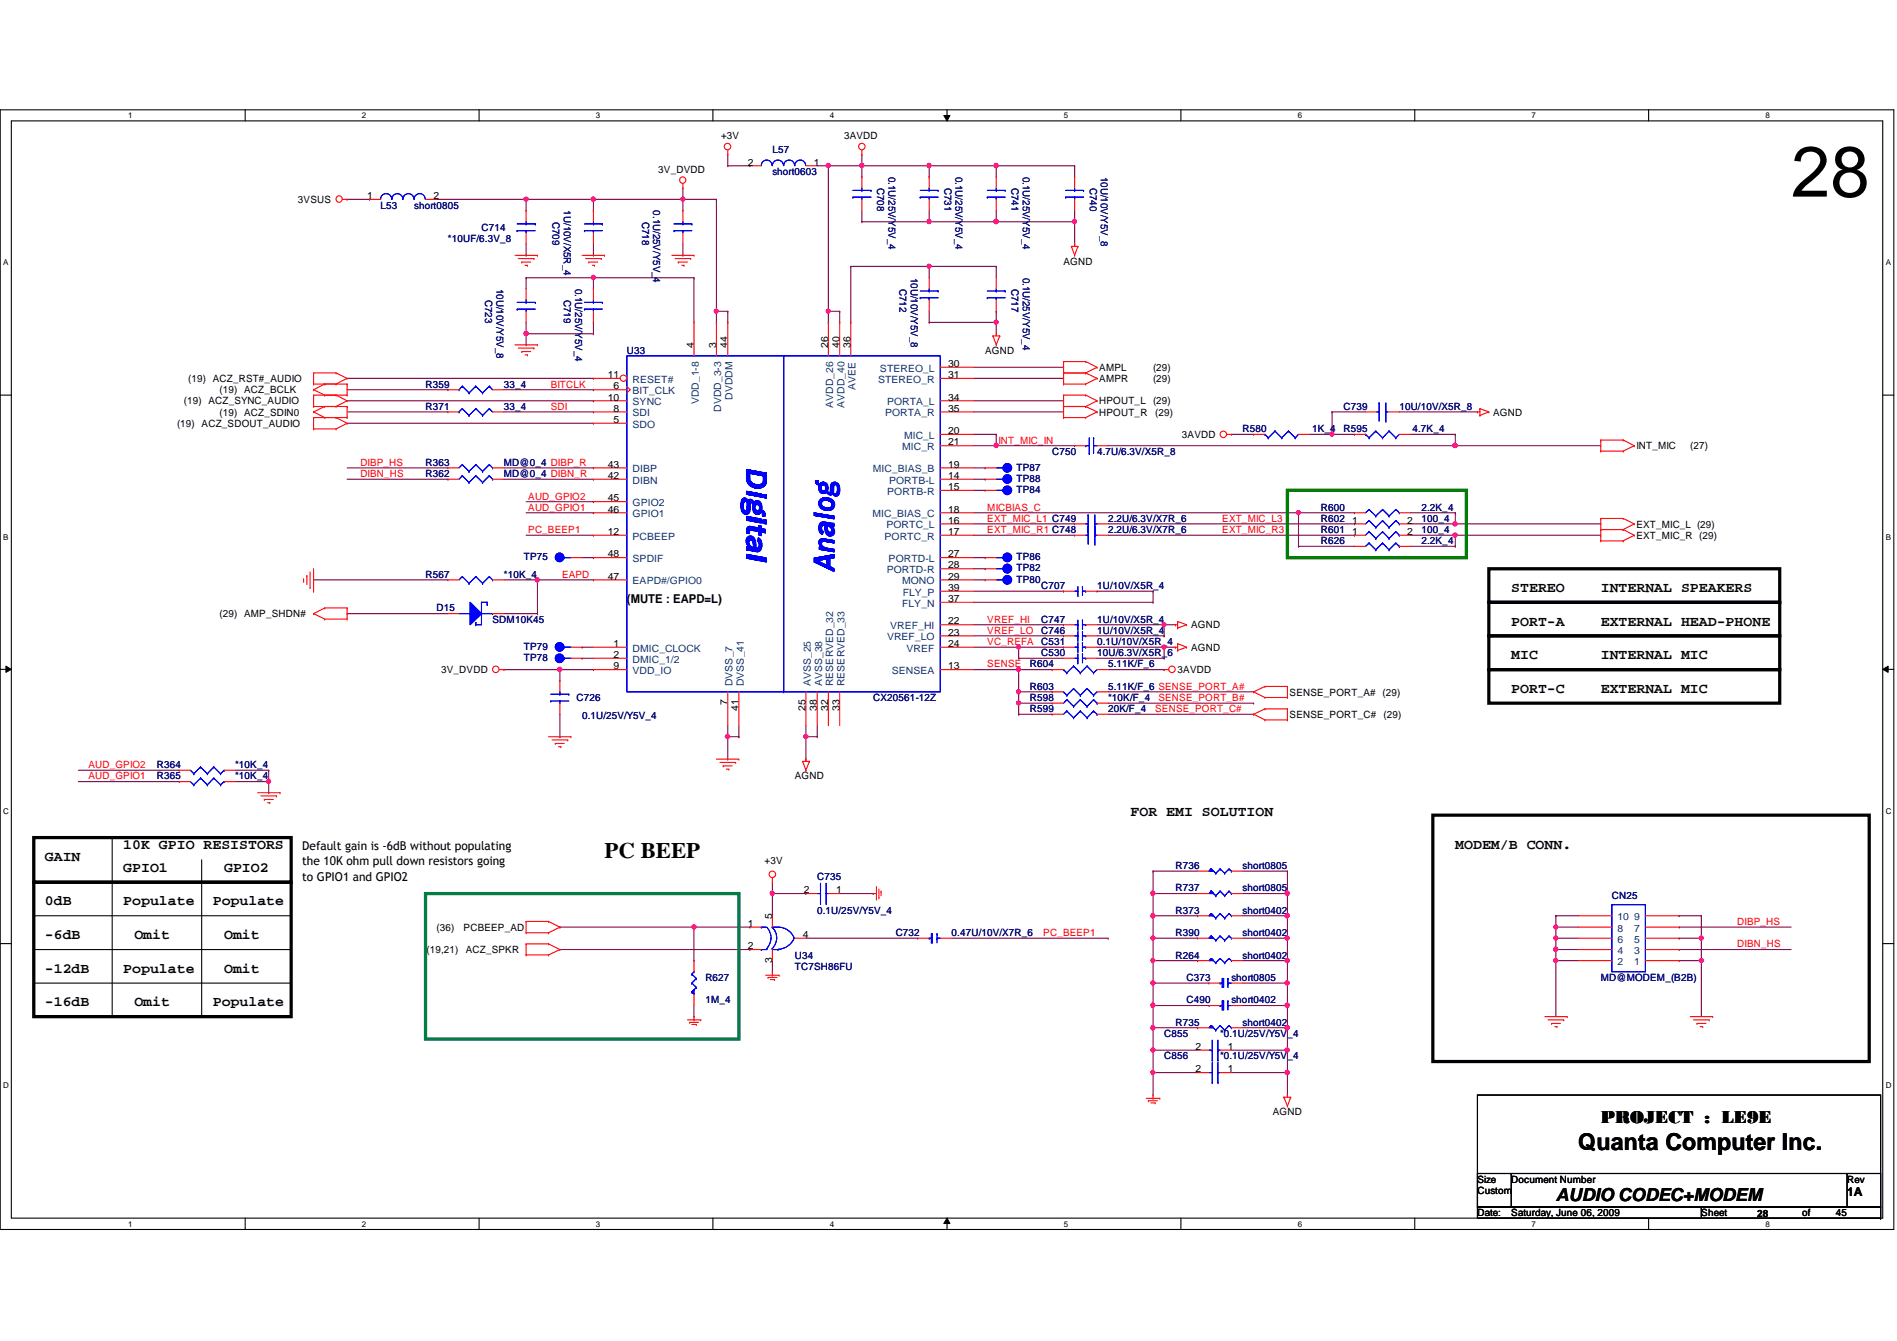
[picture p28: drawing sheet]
<svg xmlns="http://www.w3.org/2000/svg" width="297mm" height="210mm" viewBox="0 0 297 210" stroke-linecap="round" stroke-linejoin="round" font-family="sans-serif">
<defs><g id="words">
<text font-size="11.2" x="280.5" y="30.8">28</text>
<g font-size="4.7" fill="#00f">
<text x="117" y="73.2" transform="rotate(90 117 73.2)">Digital</text>
<text x="130.7" y="89.4" transform="rotate(-90 130.7 89.4)">Analog</text>
</g>
<text font-size="3.6" x="247.1" y="180">Quanta Computer Inc.</text>
<text font-size="3.5" x="94.7" y="134.3">PC BEEP</text>
<g font-size="2.8">
<text x="250.7" y="175.7">PROJECT : LE9E</text>
<text x="243.6" y="188">AUDIO CODEC+MODEM</text>
</g>
<g font-size="2.2">
<text x="236.6" y="92.6">STEREO</text>
<text x="250.7" y="92.6">INTERNAL SPEAKERS</text>
<text x="236.6" y="97.9">PORT-A</text>
<text x="250.7" y="97.9">EXTERNAL HEAD-PHONE</text>
<text x="236.6" y="103.2">MIC</text>
<text x="250.7" y="103.2">INTERNAL MIC</text>
<text x="236.6" y="108.4">PORT-C</text>
<text x="250.7" y="108.4">EXTERNAL MIC</text>
<text x="177" y="127.7">FOR EMI SOLUTION</text>
<text x="7" y="134.7">GAIN</text>
<text x="19.3" y="133">10K GPIO RESISTORS</text>
<text x="19.3" y="136.4">GPIO1</text>
<text x="35.1" y="136.4">GPIO2</text>
<text x="227.9" y="133">MODEM/B CONN.</text>
<text x="7" y="141.7">0dB</text>
<text x="19.3" y="141.7">Populate</text>
<text x="33.3" y="141.7">Populate</text>
<text x="7" y="147">-6dB</text>
<text x="21" y="147">Omit</text>
<text x="35.1" y="147">Omit</text>
<text x="7" y="152.2">-12dB</text>
<text x="19.3" y="152.2">Populate</text>
<text x="35.1" y="152.2">Omit</text>
<text x="7" y="157.5">-16dB</text>
<text x="21" y="157.5">Omit</text>
<text x="33.3" y="157.5">Populate</text>
</g>
<g font-size="1.9">
<text x="98.2" y="94.3">(MUTE : EAPD=L)</text>
<text x="47.3" y="133">Default gain is -6dB without populating</text>
<text x="47.3" y="135.4">the 10K ohm pull down resistors going</text>
<text x="47.3" y="137.8">to GPIO1 and GPIO2</text>
<text x="289.2" y="187.2">1A</text>
</g>
<g font-size="1.6">
<text x="112.9" y="21.8">+3V</text>
<text x="132.2" y="21.8">3AVDD</text>
<text x="103.1" y="27">3V_DVDD</text>
<text x="117.1" y="25.9">2</text>
<text x="127.4" y="25.9">1</text>
<text x="46.6" y="31.7">3VSUS</text>
<text x="57.5" y="31.2">1</text>
<text x="67.9" y="31.2">2</text>
<text x="166.5" y="41.4">AGND</text>
<text x="29.5" y="59.8">(19) ACZ_RST#_AUDIO</text>
<text x="95.2" y="59.2">11</text>
<text x="108.6" y="54.5" transform="rotate(-90 108.6 54.5)">4</text>
<text x="112.1" y="54.5" transform="rotate(-90 112.1 54.5)">3</text>
<text x="113.9" y="54.5" transform="rotate(-90 113.9 54.5)">44</text>
<text x="129.7" y="54.5" transform="rotate(-90 129.7 54.5)">26</text>
<text x="131.4" y="54.5" transform="rotate(-90 131.4 54.5)">40</text>
<text x="133.2" y="54.5" transform="rotate(-90 133.2 54.5)">36</text>
<text x="148.5" y="57.4">30</text>
<text x="148.5" y="59.2">31</text>
<text x="154.3" y="55.4">AGND</text>
<text x="172.1" y="59.8">AMPR</text>
<text x="172.1" y="58">AMPL</text>
<text x="180.5" y="58">(29)</text>
<text x="180.5" y="59.8">(29)</text>
<text x="28.8" y="63.3">(19) ACZ_SYNC_AUDIO</text>
<text x="34.4" y="61.6">(19) ACZ_BCLK</text>
<text x="34.4" y="65.1">(19) ACZ_SDIN0</text>
<text x="95.2" y="62.7">10</text>
<text x="96.1" y="61">6</text>
<text x="96.1" y="64.4">8</text>
<text x="148.5" y="62.7">34</text>
<text x="148.5" y="64.4">35</text>
<text x="172.1" y="65.1">HPOUT_R</text>
<text x="172.1" y="63.3">HPOUT_L</text>
<text x="180.5" y="63.3">(29)</text>
<text x="180.9" y="65.1">(29)</text>
<text x="233.8" y="65.1">AGND</text>
<text x="27.7" y="66.8">(19) ACZ_SDOUT_AUDIO</text>
<text x="96.1" y="66.2">5</text>
<text x="148.5" y="67.9">20</text>
<text x="148.5" y="69.7">21</text>
<text x="185.1" y="68.6">3AVDD</text>
<text x="256.2" y="70.3">INT_MIC</text>
<text x="264.7" y="70.3">(27)</text>
<text x="95.2" y="73.2">43</text>
<text x="95.2" y="75">42</text>
<text x="148.5" y="75">14</text>
<text x="148.5" y="76.7">15</text>
<text x="148.5" y="73.2">19</text>
<text x="95.2" y="78.5">45</text>
<text x="95.2" y="80.2">46</text>
<text x="95.2" y="83.7">12</text>
<text x="148.5" y="82">16</text>
<text x="148.5" y="83.7">17</text>
<text x="148.5" y="80.2">18</text>
<text x="211.7" y="83.7">1</text>
<text x="211.7" y="82">1</text>
<text x="220.3" y="83.7">2</text>
<text x="220.3" y="82">2</text>
<text x="256.2" y="82.6">EXT_MIC_L (29)</text>
<text x="95.2" y="87.2">48</text>
<text x="148.5" y="87.2">27</text>
<text x="148.5" y="89">28</text>
<text x="256.2" y="84.3">EXT_MIC_R (29)</text>
<text x="95.2" y="90.7">47</text>
<text x="148.5" y="90.7">29</text>
<text x="148.5" y="92.5">39</text>
<text x="148.5" y="94.2">37</text>
<text x="34.4" y="96.6">(29) AMP_SHDN#</text>
<text x="96.1" y="101.3">1</text>
<text x="148.5" y="97.7">22</text>
<text x="148.5" y="99.5">23</text>
<text x="148.5" y="101.3">24</text>
<text x="186.5" y="101.9">AGND</text>
<text x="186.5" y="98.3">AGND</text>
<text x="69.1" y="105.4">3V_DVDD</text>
<text x="96.1" y="103">2</text>
<text x="96.1" y="104.8">9</text>
<text x="148.5" y="104.8">13</text>
<text x="184.4" y="105.4">3AVDD</text>
<text x="113.9" y="110.4" transform="rotate(-90 113.9 110.4)">7</text>
<text x="115.7" y="111.3" transform="rotate(-90 115.7 111.3)">41</text>
<text x="126.2" y="111.3" transform="rotate(-90 126.2 111.3)">25</text>
<text x="127.9" y="111.3" transform="rotate(-90 127.9 111.3)">38</text>
<text x="129.7" y="111.3" transform="rotate(-90 129.7 111.3)">32</text>
<text x="131.4" y="111.3" transform="rotate(-90 131.4 111.3)">33</text>
<text x="201.9" y="108.9">SENSE_PORT_A# (29)</text>
<text x="201.9" y="112.4">SENSE_PORT_C#</text>
<text x="216.7" y="112.4">(29)</text>
<text x="124.5" y="122">AGND</text>
<text x="119.7" y="135.2">+3V</text>
<text x="120.9" y="143.9" transform="rotate(-90 120.9 143.9)">5</text>
<text x="125.9" y="139.8">2</text>
<text x="130.9" y="139.8">1</text>
<text x="66.8" y="149.2">(19,21)</text>
<text x="68.4" y="145.7">(36)</text>
<text x="72.6" y="145.7">PCBEEP_AD</text>
<text x="72.9" y="149.2">ACZ_SPKR</text>
<text x="117.1" y="145.1">1</text>
<text x="117.1" y="148.6">2</text>
<text x="125.7" y="146.8">4</text>
<text x="120.9" y="150.7" transform="rotate(-90 120.9 150.7)">3</text>
<text x="187.2" y="164.3">2</text>
<text x="187.2" y="167.9">2</text>
<text x="192.3" y="164.3">1</text>
<text x="192.3" y="167.9">1</text>
<text x="199.3" y="174.6">AGND</text>
<text x="231.3" y="185.1">Size</text>
<text x="236.6" y="185.1">Document Number</text>
<text x="289.2" y="185.1">Rev</text>
<text x="231.3" y="186.9">Custom</text>
<text x="231.3" y="190.4">Date:</text>
<text x="236.6" y="190.4">Saturday, June 06, 2009</text>
<text x="266.4" y="190.4">Sheet</text>
<text x="275.2" y="190.4">28</text>
<text x="282.2" y="190.4">of</text>
<text x="287.4" y="190.4">45</text>
</g>
<g font-size="1.6" fill="#000080">
<text x="120.9" y="23.9">L57</text>
<text x="120.9" y="27.4">short0603</text>
<text x="137.3" y="29.4" transform="rotate(90 137.3 29.4)">C708</text>
<text x="139.1" y="27.7" transform="rotate(90 139.1 27.7)">0.1U/25V/Y5V_4</text>
<text x="147.9" y="29.4" transform="rotate(90 147.9 29.4)">C731</text>
<text x="149.6" y="27.7" transform="rotate(90 149.6 27.7)">0.1U/25V/Y5V_4</text>
<text x="158.4" y="29.4" transform="rotate(90 158.4 29.4)">C741</text>
<text x="160.1" y="27.7" transform="rotate(90 160.1 27.7)">0.1U/25V/Y5V_4</text>
<text x="170.6" y="29.4" transform="rotate(90 170.6 29.4)">C740</text>
<text x="172.4" y="27.7" transform="rotate(90 172.4 27.7)">10U/10V/Y5V_8</text>
<text x="59.6" y="32.6">L53</text>
<text x="64.9" y="32.6">short0805</text>
<text x="86.5" y="34.7" transform="rotate(90 86.5 34.7)">C709</text>
<text x="88.3" y="32.9" transform="rotate(90 88.3 32.9)">1U/10V/X5R_4</text>
<text x="100.5" y="34.7" transform="rotate(90 100.5 34.7)">C718</text>
<text x="102.3" y="32.9" transform="rotate(90 102.3 32.9)">0.1U/25V/Y5V_4</text>
<text x="70.1" y="37.9">*10UF/6.3V_8</text>
<text x="75.4" y="36.2">C714</text>
<text x="76" y="46.9" transform="rotate(90 76 46.9)">C723</text>
<text x="77.8" y="45.2" transform="rotate(90 77.8 45.2)">10U/10V/Y5V_8</text>
<text x="88.3" y="46.9" transform="rotate(90 88.3 46.9)">C719</text>
<text x="90" y="45.2" transform="rotate(90 90 45.2)">0.1U/25V/Y5V_4</text>
<text x="140.8" y="45.2" transform="rotate(90 140.8 45.2)">C712</text>
<text x="142.6" y="43.5" transform="rotate(90 142.6 43.5)">10U/10V/Y5V_8</text>
<text x="158.4" y="45.2" transform="rotate(90 158.4 45.2)">C717</text>
<text x="160.1" y="43.5" transform="rotate(90 160.1 43.5)">0.1U/25V/Y5V_4</text>
<text x="98.2" y="55.4">U33</text>
<text x="66.6" y="60.7">R359</text>
<text x="66.6" y="64.2">R371</text>
<text x="78.9" y="60.7">33_4</text>
<text x="78.9" y="64.2">33_4</text>
<text x="210.4" y="64.2">C739</text>
<text x="219.1" y="64.2">10U/10V/X5R_8</text>
<text x="164.8" y="71.2">C750</text>
<text x="171.8" y="71.2">4.7U/6.3V/X5R_8</text>
<text x="194.6" y="67.7">R580</text>
<text x="205.4" y="67.7">1K_4</text>
<text x="210.4" y="67.7">R595</text>
<text x="221.2" y="67.7">4.7K_4</text>
<text x="66.6" y="74.7">R362</text>
<text x="66.6" y="72.9">R363</text>
<text x="78.9" y="74.7">MD@0_4 DIBN_R</text>
<text x="78.9" y="72.9">MD@0_4 DIBP_R</text>
<text x="159.2" y="73.7">TP87</text>
<text x="159.2" y="75.4">TP88</text>
<text x="159.2" y="77.1">TP84</text>
<text x="173.5" y="81.7">2.2U/6.3V/X7R_6</text>
<text x="173.5" y="83.4">2.2U/6.3V/X7R_6</text>
<text x="206.8" y="83.4">R601</text>
<text x="206.8" y="80">R600</text>
<text x="206.8" y="81.7">R602</text>
<text x="222.6" y="83.4">100_4</text>
<text x="222.6" y="80">2.2K_4</text>
<text x="222.6" y="81.7">100_4</text>
<text x="82" y="87.7">TP75</text>
<text x="159.2" y="89.4">TP82</text>
<text x="159.2" y="87.7">TP86</text>
<text x="206.8" y="85.2">R626</text>
<text x="222.6" y="85.2">2.2K_4</text>
<text x="66.6" y="90.5">R567</text>
<text x="68.4" y="95.7">D15</text>
<text x="78.9" y="90.5">*10K_4</text>
<text x="159.2" y="91.2">TP80</text>
<text x="163" y="92.2">C707</text>
<text x="171.8" y="92.2">1U/10V/X5R_4</text>
<text x="77.1" y="97.5">SDM10K45</text>
<text x="82" y="101.7">TP79</text>
<text x="163" y="97.5">C747</text>
<text x="163" y="101">C531</text>
<text x="163" y="99.2">C746</text>
<text x="171.8" y="97.5">1U/10V/X5R_4</text>
<text x="171.8" y="101">0.1U/10V/X5R_4</text>
<text x="171.8" y="99.2">1U/10V/X5R_4</text>
<text x="82" y="103.4">TP78</text>
<text x="161.2" y="104.5">R604</text>
<text x="161.2" y="108">R603</text>
<text x="163" y="102.7">C530</text>
<text x="171.8" y="102.7">10U/6.3V/X5R_6</text>
<text x="173.5" y="104.5">5.11K/F_6</text>
<text x="173.5" y="108">5.11K/F_6 SENSE_PORT_A#</text>
<text x="90.3" y="109.7">C726</text>
<text x="91.1" y="112.6">0.1U/25V/Y5V_4</text>
<text x="136.7" y="109.7">CX20561-12Z</text>
<text x="161.2" y="111.5">R599</text>
<text x="161.2" y="109.7">R598</text>
<text x="173.5" y="111.5">20K/F_4</text>
<text x="173.5" y="109.7">*10K/F_4</text>
<text x="24.6" y="122">R365</text>
<text x="24.6" y="120.3">R364</text>
<text x="36.8" y="122">*10K_4</text>
<text x="36.8" y="120.3">*10K_4</text>
<text x="128" y="137.8">C735</text>
<text x="184.1" y="136">R736</text>
<text x="194.6" y="136">short0805</text>
<text x="128" y="143">0.1U/25V/Y5V_4</text>
<text x="184.1" y="139.5">R737</text>
<text x="184.1" y="143">R373</text>
<text x="194.6" y="139.5">short0805</text>
<text x="194.6" y="143">short0402</text>
<text x="252.4" y="140.8">CN25</text>
<text x="140.2" y="146.6">C732</text>
<text x="149" y="146.6">0.47U/10V/X7R_6</text>
<text x="184.1" y="146.6">R390</text>
<text x="194.6" y="146.6">short0402</text>
<text x="110.4" y="153.5">R627</text>
<text x="124.5" y="150.1">U34</text>
<text x="124.5" y="151.8">TC7SH86FU</text>
<text x="184.1" y="150.1">R264</text>
<text x="185.8" y="153.5">C373</text>
<text x="192.8" y="153.5">short0805</text>
<text x="194.6" y="150.1">short0402</text>
<text x="250.7" y="153.5">MD@MODEM_(B2B)</text>
<text x="110.4" y="157.1">1M_4</text>
<text x="184.1" y="160.6">R735</text>
<text x="185.8" y="157.1">C490</text>
<text x="192.8" y="157.1">short0402</text>
<text x="194.6" y="160.6">short0402</text>
<text x="182.3" y="162.3">C855</text>
<text x="182.3" y="165.8">C856</text>
<text x="191" y="162.3">*0.1U/25V/Y5V_4</text>
<text x="191" y="165.8">*0.1U/25V/Y5V_4</text>
</g>
<g font-size="1.6" fill="#004080">
<text x="99.1" y="59.9">RESET#</text>
<text x="137.5" y="59.9">STEREO_R</text>
<text x="137.8" y="58.2">STEREO_L</text>
<text x="99.1" y="61.7">BIT_CLK</text>
<text x="99.1" y="65.2">SDI</text>
<text x="99.1" y="63.5">SYNC</text>
<text x="109.4" y="63.3" transform="rotate(-90 109.4 63.3)">VDD_1-8</text>
<text x="112.9" y="64.5" transform="rotate(-90 112.9 64.5)">DVDD_3-3</text>
<text x="114.7" y="62.6" transform="rotate(-90 114.7 62.6)">DVDDM</text>
<text x="130.5" y="63.8" transform="rotate(-90 130.5 63.8)">AVDD_26</text>
<text x="132.2" y="63.8" transform="rotate(-90 132.2 63.8)">AVDD_40</text>
<text x="134" y="61" transform="rotate(-90 134 61)">AVEE</text>
<text x="138.6" y="65.2">PORTA_R</text>
<text x="138.9" y="63.5">PORTA_L</text>
<text x="99.1" y="67">SDO</text>
<text x="141.3" y="70.5">MIC_R</text>
<text x="141.6" y="68.7">MIC_L</text>
<text x="99.1" y="74">DIBP</text>
<text x="99.1" y="75.7">DIBN</text>
<text x="136.7" y="74">MIC_BIAS_B</text>
<text x="138.9" y="77.5">PORTB-R</text>
<text x="139.2" y="75.7">PORTB-L</text>
<text x="99.1" y="79.2">GPIO2</text>
<text x="99.1" y="81">GPIO1</text>
<text x="136.6" y="81">MIC_BIAS_C</text>
<text x="138.8" y="82.7">PORTC_L</text>
<text x="99.1" y="88">SPDIF</text>
<text x="99.1" y="84.5">PCBEEP</text>
<text x="138.5" y="84.5">PORTC_R</text>
<text x="138.9" y="89.7">PORTD-R</text>
<text x="139.1" y="88">PORTD-L</text>
<text x="99.1" y="91.5">EAPD#/GPIO0</text>
<text x="141.3" y="91.5">MONO</text>
<text x="141.3" y="95">FLY_N</text>
<text x="141.3" y="93.3">FLY_P</text>
<text x="138.9" y="100.2">VREF_LO</text>
<text x="139.4" y="98.5">VREF_HI</text>
<text x="99.1" y="102">DMIC_CLOCK</text>
<text x="99.1" y="103.8">DMIC_1/2</text>
<text x="99.1" y="105.5">VDD_IO</text>
<text x="114.7" y="107.4" transform="rotate(-90 114.7 107.4)">DVSS_7</text>
<text x="116.5" y="107.4" transform="rotate(-90 116.5 107.4)">DVSS_41</text>
<text x="127" y="107.4" transform="rotate(-90 127 107.4)">AVSS_25</text>
<text x="128.7" y="107.4" transform="rotate(-90 128.7 107.4)">AVSS_38</text>
<text x="130.5" y="107.4" transform="rotate(-90 130.5 107.4)">RESERVED_32</text>
<text x="132.2" y="107.4" transform="rotate(-90 132.2 107.4)">RESERVED_33</text>
<text x="139.7" y="105.5">SENSEA</text>
<text x="141.9" y="102">VREF</text>
<text x="253.3" y="149.4">4</text>
<text x="253.3" y="147.6">6</text>
<text x="253.3" y="145.8">8</text>
<text x="253.3" y="144.1">10</text>
<text x="255.9" y="149.4">3</text>
<text x="255.9" y="147.6">5</text>
<text x="255.9" y="145.8">7</text>
<text x="255.9" y="144.1">9</text>
<text x="253.3" y="151.1">2</text>
<text x="255.9" y="151.1">1</text>
</g>
<g font-size="1.6" fill="#f00">
<text x="86.2" y="64.1">SDI</text>
<text x="86.2" y="60.7">BITCLK</text>
<text x="156.3" y="69.4">INT_MIC_IN</text>
<text x="56.4" y="72.9">DIBP_HS</text>
<text x="56.4" y="74.7">DIBN_HS</text>
<text x="82.7" y="83.4">PC_BEEP1</text>
<text x="82.7" y="79.9">AUD_GPIO1</text>
<text x="82.7" y="78.2">AUD_GPIO2</text>
<text x="154.6" y="83.4">EXT_MIC_R1 C748</text>
<text x="154.6" y="79.9">MICBIAS_C</text>
<text x="154.6" y="81.7">EXT_MIC_L1 C749</text>
<text x="191.4" y="81.7">EXT_MIC_L3</text>
<text x="191.4" y="83.4">EXT_MIC_R3</text>
<text x="88" y="90.4">EAPD</text>
<text x="154.6" y="101">VC_REFA</text>
<text x="154.6" y="99.2">VREF_LO</text>
<text x="154.6" y="97.5">VREF_HI</text>
<text x="154.6" y="104.5">SENSE</text>
<text x="180.9" y="111.5">SENSE_PORT_C#</text>
<text x="181.4" y="109.7">SENSE_PORT_B#</text>
<text x="13.8" y="122">AUD_GPIO1</text>
<text x="13.8" y="120.2">AUD_GPIO2</text>
<text x="163.4" y="146.5">PC_BEEP1</text>
<text x="272" y="144.8">DIBP_HS</text>
<text x="272" y="148.3">DIBN_HS</text>
</g>
<g font-size="1.3">
<text x="20.1" y="18.5">1</text>
<text x="56.7" y="18.5">2</text>
<text x="93.3" y="18.5">3</text>
<text x="129.9" y="18.5">4</text>
<text x="166.6" y="18.5">5</text>
<text x="203.2" y="18.5">6</text>
<text x="239.8" y="18.5">7</text>
<text x="276.4" y="18.5">8</text>
<text x=".5" y="41.5">A</text>
<text x="295.3" y="41.5">A</text>
<text x=".5" y="84.5">B</text>
<text x="295.3" y="84.5">B</text>
<text x=".5" y="127.4">C</text>
<text x="295.3" y="127.4">C</text>
<text x=".5" y="170.3">D</text>
<text x="295.3" y="170.3">D</text>
<text x="20.1" y="192">1</text>
<text x="56.7" y="192">2</text>
<text x="93.3" y="192">3</text>
<text x="129.9" y="192">4</text>
<text x="166.6" y="192">5</text>
<text x="203.2" y="192">6</text>
<text x="239.8" y="192">7</text>
<text x="276.4" y="192">8</text>
</g>
</g></defs>
<path d="M0 17.2h296.5v175.2h-296.5zM1.8 18.9h293v171.8h-293z" fill="none" stroke="#000" stroke-width=".17"/>
<g fill="#fff">
<path d="M20.1 17.4h.6v1.4h-.6z"/>
<path d="M20.1 190.9h.6v1.4h-.6z"/>
</g>
<path d="M38.4 17.2v1.7M38.4 190.7v1.7" fill="none" stroke="#000" stroke-width=".17"/>
<g fill="#fff">
<path d="M56.7 17.4h.7v1.4h-.7z"/>
<path d="M56.7 190.9h.7v1.4h-.7z"/>
</g>
<path d="M75 17.2v1.7M75 190.7v1.7" fill="none" stroke="#000" stroke-width=".17"/>
<g fill="#fff">
<path d="M93.3 17.4h.7v1.4h-.7z"/>
<path d="M93.3 190.9h.7v1.4h-.7z"/>
</g>
<path d="M111.6 17.2v1.7M111.6 190.7v1.7" fill="none" stroke="#000" stroke-width=".17"/>
<g fill="#fff">
<path d="M129.9 17.4h.7v1.4h-.7z"/>
<path d="M129.9 190.9h.7v1.4h-.7z"/>
</g>
<path d="M148.3 17.2v1.7M148.3 190.7v1.7" fill="none" stroke="#000" stroke-width=".17"/>
<path d="M147.8 18.1h1l-.5 .8zM148.3 190.7l.5 .8h-1z" fill="#000"/>
<path d="M147.8 18.1h1l-.5 .8zM148.3 190.7l.5 .8h-1z" fill="none" stroke="#000" stroke-width=".16"/>
<g fill="#fff">
<path d="M166.6 17.4h.7v1.4h-.7z"/>
<path d="M166.6 190.9h.7v1.4h-.7z"/>
</g>
<path d="M184.9 17.2v1.7M184.9 190.7v1.7" fill="none" stroke="#000" stroke-width=".17"/>
<g fill="#fff">
<path d="M203.2 17.4h.7v1.4h-.7z"/>
<path d="M203.2 190.9h.7v1.4h-.7z"/>
</g>
<path d="M221.5 17.2v1.7M221.5 190.7v1.7" fill="none" stroke="#000" stroke-width=".17"/>
<g fill="#fff">
<path d="M239.8 17.4h.7v1.4h-.7z"/>
<path d="M239.8 190.9h.7v1.4h-.7z"/>
</g>
<path d="M258.1 17.2v1.7M258.1 190.7v1.7" fill="none" stroke="#000" stroke-width=".17"/>
<g fill="#fff">
<path d="M276.4 17.4h.7v1.4h-.7z"/>
<path d="M276.4 190.9h.7v1.4h-.7z"/>
<path d="M.5 40.4h.8v1.4h-.8z"/>
<path d="M295.3 40.4h.8v1.4h-.8z"/>
<path d="M.5 83.3h.8v1.4h-.8z"/>
<path d="M295.3 83.3h.8v1.4h-.8z"/>
</g>
<path d="M0 61.8h1.8M294.8 61.8h1.7" fill="none" stroke="#000" stroke-width=".17"/>
<g fill="#fff">
<path d="M.5 126.2h.9v1.4h-.9z"/>
<path d="M295.3 126.2h.9v1.4h-.9z"/>
</g>
<path d="M0 104.8h1.8M294.8 104.8h1.7" fill="none" stroke="#000" stroke-width=".17"/>
<path d="M.9 104.3l.9 .5-.9 .4zM294.8 104.8l.9-.5v.9z" fill="#000"/>
<path d="M.9 104.3l.9 .5-.9 .4zM294.8 104.8l.9-.5v.9z" fill="none" stroke="#000" stroke-width=".16"/>
<g fill="#fff">
<path d="M.5 169.2h.9v1.4h-.9z"/>
<path d="M295.3 169.2h.9v1.4h-.9z"/>
</g>
<path d="M0 147.7h1.8M294.8 147.7h1.7" fill="none" stroke="#000" stroke-width=".17"/>
<path d="M82.4 83.8h10.5M92.9 83.8h.1M78.9 104.8h8.8M87.7 104.8h.1" fill="none" stroke="#800040" stroke-width=".17"/>
<circle cx="87.6" cy="104.8" r=".34" fill="#f0f"/>
<circle cx="87.6" cy="104.8" r=".34" fill="none" stroke="#f0f" stroke-width=".17"/>
<path d="M145.5 34.7h10.5M156 34.7h.1M54.4 73.2h15.7M70.1 73.2h.1M78.9 75h14M92.9 75h.1" fill="none" stroke="#800040" stroke-width=".17"/>
<circle cx="156" cy="34.7" r=".33" fill="#f0f"/>
<circle cx="156" cy="34.7" r=".33" fill="none" stroke="#f0f" stroke-width=".17"/>
<g fill="none" stroke="#800040" stroke-width=".17">
<path d="M82.4 40h.1M82.4 38.2v1.8M92.9 40h.1M92.9 38.2v1.8M106.9 40h.1M106.9 38.2v1.8M145.5 26h10.5M156 26h.1M156 34.7h12.3M168.3 34.7h.1M54.4 61h15.7M54.4 64.5h15.7"/>
<path d="M70.1 61h.1M70.1 64.5h.1M173.5 110.1h22.8M173.5 104.8h8.8M173.5 108.3h22.8M173.5 111.8h22.8M182.3 104.8h.1M196.3 110.1h.1M196.3 108.3h.1M196.3 111.8h.1"/>
</g>
<circle cx="156" cy="34.7" r=".33" fill="#f0f"/>
<circle cx="156" cy="34.7" r=".33" fill="none" stroke="#f0f" stroke-width=".17"/>
<circle cx="168.2" cy="34.7" r=".33" fill="#f0f"/>
<circle cx="168.2" cy="34.7" r=".33" fill="none" stroke="#f0f" stroke-width=".17"/>
<g fill="none" stroke="#800040" stroke-width=".17">
<path d="M114 26h.1M114 24.2v1.8M114 26h3.4M117.4 26h.1M135 27.7h.1M135 26v1.7M135 34.7h10.5M145.5 34.7h.1M168.3 27.7h.1M168.3 26v1.7M129.7 50.5h.1M129.7 48.7v1.8"/>
<path d="M54.4 62.7h38.5M78.9 64.5h14M92.9 64.5h.1M92.9 62.7h.1M152.5 92.5h14M166.5 92.5h.1M152.5 101.3h7M159.5 111.8h.1M159.5 101.3h.1M159.5 104.8h5.3M159.5 110.1v1.7M159.5 111.8h5.3"/>
<path d="M164.8 104.8h.1M164.8 111.8h.1M171.8 101.3h10.5M182.3 101.3h.1"/>
</g>
<circle cx="145.5" cy="34.7" r=".33" fill="#f0f"/>
<circle cx="145.5" cy="34.7" r=".33" fill="none" stroke="#f0f" stroke-width=".17"/>
<g fill="none" stroke="#800040" stroke-width=".17">
<path d="M145.5 34.7h.1M145.5 32.9v1.8M156 34.7h.1M156 32.9v1.8M54.4 59.2h38.5M92.9 59.2h.1M54.4 66.3h38.5M78.9 73.2h14M78.9 61h14M92.9 66.3h.1M92.9 73.2h.1M92.9 61h.1"/>
<path d="M91.1 87.3h1.8M92.9 87.3h.1M152.5 94.3h28M171.8 97.8h10.5M180.5 94.3h.1M182.3 99.5h.1M182.3 97.8h.1M182.3 97.8v1.7M152.5 104.8h7M159.5 104.8h.1"/>
</g>
<circle cx="182.3" cy="97.8" r=".32" fill="#f0f"/>
<circle cx="182.3" cy="97.8" r=".32" fill="none" stroke="#f0f" stroke-width=".17"/>
<path d="M135 34.7h.1M135 32.9v1.8M168.3 38.2h.1M168.3 34.7h.1M168.3 32.9v5.3M159.5 108.3h5.3M159.5 110.1h5.3M164.8 108.3h.1M164.8 110.1h.1" fill="none" stroke="#800040" stroke-width=".17"/>
<circle cx="159.5" cy="110" r=".32" fill="#f0f"/>
<circle cx="159.5" cy="110" r=".32" fill="none" stroke="#f0f" stroke-width=".17"/>
<path d="M159.5 108.3h.1M159.5 104.8v3.5" fill="none" stroke="#800040" stroke-width=".17"/>
<circle cx="159.5" cy="104.8" r=".33" fill="#f0f"/>
<circle cx="159.5" cy="104.8" r=".33" fill="none" stroke="#f0f" stroke-width=".17"/>
<circle cx="159.5" cy="108.3" r=".33" fill="#f0f"/>
<circle cx="159.5" cy="108.3" r=".33" fill="none" stroke="#f0f" stroke-width=".17"/>
<path d="M114 50.5h.1M114 48.7v1.8M114 115.3h.1M114 113.6v1.7M114 115.3h1.7M115.7 115.3h.1M115.7 113.6v1.7M159.5 110.1h.1M159.5 108.3v1.8" fill="none" stroke="#800040" stroke-width=".17"/>
<circle cx="113.9" cy="115.3" r=".33" fill="#f0f"/>
<circle cx="113.9" cy="115.3" r=".33" fill="none" stroke="#f0f" stroke-width=".17"/>
<path d="M126.2 115.3h.1M126.2 113.6v1.7M128 115.3h.1M128 113.6v1.7" fill="none" stroke="#800040" stroke-width=".17"/>
<circle cx="126.2" cy="115.3" r=".33" fill="#f0f"/>
<circle cx="126.2" cy="115.3" r=".33" fill="none" stroke="#f0f" stroke-width=".17"/>
<path d="M135 26h.1M135 24.2v1.8" fill="none" stroke="#800040" stroke-width=".17"/>
<circle cx="135" cy="25.9" r=".34" fill="#f0f"/>
<circle cx="135" cy="25.9" r=".34" fill="none" stroke="#f0f" stroke-width=".17"/>
<path d="M135 26h10.5M145.5 26h.1" fill="none" stroke="#800040" stroke-width=".17"/>
<circle cx="145.5" cy="25.9" r=".33" fill="#f0f"/>
<circle cx="145.5" cy="25.9" r=".33" fill="none" stroke="#f0f" stroke-width=".17"/>
<path d="M156 26h12.3M168.3 26h.1" fill="none" stroke="#800040" stroke-width=".17"/>
<circle cx="156" cy="25.9" r=".33" fill="#f0f"/>
<circle cx="156" cy="25.9" r=".33" fill="none" stroke="#f0f" stroke-width=".17"/>
<g fill="none" stroke="#800040" stroke-width=".17">
<path d="M128 26h7M129.7 26h.1M129.7 26v22.7M135 26h.1M145.5 27.7h.1M145.5 26v1.7M156 27.7h.1M156 26v1.7M129.7 48.7h.1M129.7 48.7h1.8M131.5 48.7h.1M131.5 50.5h.1"/>
<path d="M131.5 48.7v1.8"/>
</g>
<circle cx="129.7" cy="25.9" r=".33" fill="#f0f"/>
<circle cx="129.7" cy="25.9" r=".33" fill="none" stroke="#f0f" stroke-width=".17"/>
<circle cx="129.7" cy="48.7" r=".32" fill="#f0f"/>
<circle cx="129.7" cy="48.7" r=".32" fill="none" stroke="#f0f" stroke-width=".17"/>
<g fill="none" stroke="#800040" stroke-width=".17">
<path d="M92.9 31.2h14M106.9 31.2h.1M152.5 97.8h14M152.5 99.5h14M166.5 99.5h.1M166.5 97.8h.1M171.8 92.5h.1M171.8 92.5h8.7M171.8 99.5h10.5M180.5 92.5h.1M180.5 92.5v1.8M182.3 99.5h.1"/>
<path d="M182.3 97.8h1.8M184.1 97.8h.1"/>
</g>
<circle cx="92.9" cy="31.2" r=".32" fill="#f0f"/>
<circle cx="92.9" cy="31.2" r=".32" fill="none" stroke="#f0f" stroke-width=".17"/>
<circle cx="106.9" cy="31.2" r=".32" fill="#f0f"/>
<circle cx="106.9" cy="31.2" r=".32" fill="none" stroke="#f0f" stroke-width=".17"/>
<path d="M82.4 31.2h10.5M92.9 32.9h.1M92.9 31.2h.1M92.9 31.2v1.7M106.9 31.2h5.3M112.2 31.2h.1" fill="none" stroke="#800040" stroke-width=".17"/>
<circle cx="82.4" cy="31.2" r=".33" fill="#f0f"/>
<circle cx="82.4" cy="31.2" r=".33" fill="none" stroke="#f0f" stroke-width=".17"/>
<circle cx="92.9" cy="31.2" r=".32" fill="#f0f"/>
<circle cx="92.9" cy="31.2" r=".32" fill="none" stroke="#f0f" stroke-width=".17"/>
<path d="M82.4 32.9h.1M82.4 31.2v1.7M106.9 31.2h.1M106.9 32.9h.1M106.9 29.4v3.5M112.2 31.2v17.5M112.2 48.7h.1" fill="none" stroke="#800040" stroke-width=".17"/>
<circle cx="112.2" cy="48.7" r=".32" fill="#f0f"/>
<circle cx="112.2" cy="48.7" r=".32" fill="none" stroke="#f0f" stroke-width=".17"/>
<g fill="none" stroke="#800040" stroke-width=".17">
<path d="M82.4 43.5h.1M82.4 43.5v1.7M82.4 43.5h10.5M92.9 43.5h.1M92.9 43.5v1.7M108.7 50.5h.1M108.7 43.5v7M112.2 50.5h.1M114 48.7h.1M114 48.7h-1.8v1.8M87.7 106.6h.1M87.7 115.3h.1"/>
<path d="M87.7 111.8v3.5M92.9 104.8h.1M92.9 104.8h-5.2v1.8M114 118.8h.1M114 115.3v3.5M126.2 115.3h.1M126.2 118.8h.1M126.2 115.3h1.8M126.2 115.3v3.5"/>
</g>
<circle cx="92.9" cy="43.4" r=".33" fill="#f0f"/>
<circle cx="92.9" cy="43.4" r=".33" fill="none" stroke="#f0f" stroke-width=".17"/>
<path d="M82.4 52.2h.1M82.4 50.5v1.7M82.4 52.2h10.5M92.9 52.2h.1M92.9 43.5h15.8M108.7 43.5h.1" fill="none" stroke="#800040" stroke-width=".17"/>
<circle cx="82.4" cy="52.2" r=".34" fill="#f0f"/>
<circle cx="82.4" cy="52.2" r=".34" fill="none" stroke="#f0f" stroke-width=".17"/>
<path d="M82.4 54h.1M82.4 52.2v1.8M92.9 50.5h.1M92.9 50.5v1.7M145.5 41.7h.1M145.5 41.7h10.5M156 41.7h.1M156 41.7v1.8" fill="none" stroke="#800040" stroke-width=".17"/>
<circle cx="145.5" cy="41.7" r=".32" fill="#f0f"/>
<circle cx="145.5" cy="41.7" r=".32" fill="none" stroke="#f0f" stroke-width=".17"/>
<path d="M133.2 50.5h.1M133.2 41.7v8.8M145.5 50.5h.1M145.5 48.7v1.8M145.5 50.5h10.5M156 50.5h.1" fill="none" stroke="#800040" stroke-width=".17"/>
<circle cx="156" cy="50.4" r=".32" fill="#f0f"/>
<circle cx="156" cy="50.4" r=".32" fill="none" stroke="#f0f" stroke-width=".17"/>
<g fill="none" stroke="#800040" stroke-width=".17">
<path d="M133.2 41.7h.1M133.2 41.7h12.3M145.5 41.7h.1M145.5 41.7v1.8M156 48.7h.1M156 50.5h.1M156 48.7v3.5M82.4 78.5h10.5M92.9 78.5h.1M82.4 80.3h10.5M92.9 80.3h.1M12.3 122.3h15.8"/>
<path d="M12.3 120.6h15.8M28.1 122.3h.1M28.1 120.6h.1M36.8 122.3h5.3M36.8 120.6h5.3M42.1 120.6h.1M42.1 122.3h.1"/>
</g>
<circle cx="42" cy="122.3" r=".33" fill="#f0f"/>
<circle cx="42" cy="122.3" r=".33" fill="none" stroke="#f0f" stroke-width=".17"/>
<path d="M171.8 103h10.5M182.3 103h.1M182.3 101.3h.1M182.3 101.3v1.7M42.1 122.3h.1M42.1 124.1h.1M42.1 120.6v3.5" fill="none" stroke="#800040" stroke-width=".17"/>
<circle cx="182.3" cy="101.3" r=".32" fill="#f0f"/>
<circle cx="182.3" cy="101.3" r=".32" fill="none" stroke="#f0f" stroke-width=".17"/>
<path d="M159.5 103h.1M159.5 101.3h.1M159.5 103h7M159.5 101.3v1.7M182.3 101.3h1.8M184.1 101.3h.1" fill="none" stroke="#800040" stroke-width=".17"/>
<circle cx="159.5" cy="101.3" r=".32" fill="#f0f"/>
<circle cx="159.5" cy="101.3" r=".32" fill="none" stroke="#f0f" stroke-width=".17"/>
<g fill="none" stroke="#800040" stroke-width=".17">
<path d="M54.4 31.2h3.5M57.9 31.2h.1M68.4 31.2h14M82.4 31.2h.1M152.5 57.5h14M152.5 59.2h14M166.5 57.5h.1M166.5 59.2h.1M152.5 64.5h14M152.5 62.7h14M166.5 64.5h.1M166.5 62.7h.1"/>
<path d="M159.5 101.3h7M166.5 101.3h.1M120.9 139.9h.1M120.9 138.1v5.2M120.9 139.9h5.3M126.2 139.9h.1M87.7 148.6h29.7M117.4 148.6h.1M120.9 152.1h.1M120.9 143.3h.1M120.9 150.4v1.7M149 146.9h24.5"/>
<path d="M173.5 146.9h.1"/>
</g>
<circle cx="120.9" cy="139.8" r=".33" fill="#f0f"/>
<circle cx="120.9" cy="139.8" r=".33" fill="none" stroke="#f0f" stroke-width=".17"/>
<path d="M131.5 139.9h5.2M136.7 139.9h.1M180.5 150.4h7M187.5 150.4h.1" fill="none" stroke="#800040" stroke-width=".17"/>
<circle cx="180.5" cy="150.3" r=".32" fill="#f0f"/>
<circle cx="180.5" cy="150.3" r=".32" fill="none" stroke="#f0f" stroke-width=".17"/>
<path d="M180.5 153.9h.1M180.5 157.4h8.8M180.5 150.4v3.5M189.3 157.4h.1M194.6 143.3h7M201.6 143.3h.1" fill="none" stroke="#800040" stroke-width=".17"/>
<circle cx="180.5" cy="153.9" r=".32" fill="#f0f"/>
<circle cx="180.5" cy="153.9" r=".32" fill="none" stroke="#f0f" stroke-width=".17"/>
<path d="M201.6 157.4h.1M201.6 153.9v3.5" fill="none" stroke="#800040" stroke-width=".17"/>
<circle cx="201.5" cy="157.3" r=".34" fill="#f0f"/>
<circle cx="201.5" cy="157.3" r=".34" fill="none" stroke="#f0f" stroke-width=".17"/>
<path d="M201.6 157.4v3.5M201.6 160.9h.1" fill="none" stroke="#800040" stroke-width=".17"/>
<circle cx="201.5" cy="160.9" r=".34" fill="#f0f"/>
<circle cx="201.5" cy="160.9" r=".34" fill="none" stroke="#f0f" stroke-width=".17"/>
<path d="M180.5 157.4h.1M180.5 153.9v3.5" fill="none" stroke="#800040" stroke-width=".17"/>
<circle cx="180.5" cy="157.3" r=".33" fill="#f0f"/>
<circle cx="180.5" cy="157.3" r=".33" fill="none" stroke="#f0f" stroke-width=".17"/>
<path d="M180.5 143.3h7M187.5 143.3h.1" fill="none" stroke="#800040" stroke-width=".17"/>
<circle cx="180.5" cy="143.3" r=".33" fill="#f0f"/>
<circle cx="180.5" cy="143.3" r=".33" fill="none" stroke="#f0f" stroke-width=".17"/>
<path d="M180.5 146.9h.1M180.5 143.3v3.6M194.6 146.9h7M194.6 150.4h7M201.6 146.9h.1M201.6 150.4h.1M201.6 153.9h.1M201.6 150.4v3.5" fill="none" stroke="#800040" stroke-width=".17"/>
<circle cx="201.6" cy="153.9" r=".33" fill="#f0f"/>
<circle cx="201.6" cy="153.9" r=".33" fill="none" stroke="#f0f" stroke-width=".17"/>
<path d="M194.6 153.9h7M201.6 153.9h.1M201.6 150.4h.1M201.6 146.9v3.5" fill="none" stroke="#800040" stroke-width=".17"/>
<circle cx="201.6" cy="150.3" r=".33" fill="#f0f"/>
<circle cx="201.6" cy="150.3" r=".33" fill="none" stroke="#f0f" stroke-width=".17"/>
<path d="M201.6 146.9h.1M201.6 143.3v3.6" fill="none" stroke="#800040" stroke-width=".17"/>
<circle cx="201.6" cy="146.8" r=".33" fill="#f0f"/>
<circle cx="201.6" cy="146.8" r=".33" fill="none" stroke="#f0f" stroke-width=".17"/>
<path d="M180.5 153.9h8.8M180.5 146.9h7M187.5 146.9h.1M189.3 153.9h.1M194.6 157.4h7M201.6 157.4h.1" fill="none" stroke="#800040" stroke-width=".17"/>
<circle cx="180.5" cy="146.8" r=".32" fill="#f0f"/>
<circle cx="180.5" cy="146.8" r=".32" fill="none" stroke="#f0f" stroke-width=".17"/>
<path d="M152.5 68h3.5M152.5 69.8h15.8M156 68h.1M156 69.8h.1M156 68v1.8M168.3 69.8h.1M54.4 96.1h.1M54.4 96.1h15.7M180.5 150.4h.1M180.5 146.9v3.5M180.5 157.4v3.5M180.5 160.9h.1" fill="none" stroke="#800040" stroke-width=".17"/>
<circle cx="156" cy="69.7" r=".33" fill="#f0f"/>
<circle cx="156" cy="69.7" r=".33" fill="none" stroke="#f0f" stroke-width=".17"/>
<path d="M173.5 69.8h54.4M227.9 69.8h.1" fill="none" stroke="#800040" stroke-width=".17"/>
<circle cx="227.8" cy="69.7" r=".34" fill="#f0f"/>
<circle cx="227.8" cy="69.7" r=".34" fill="none" stroke="#f0f" stroke-width=".17"/>
<g fill="none" stroke="#800040" stroke-width=".17">
<path d="M152.5 75h1.8M152.5 73.2h1.8M152.5 76.8h1.8M154.3 75h.1M154.3 73.2h.1M154.3 76.8h.1M220.8 68h7.1M227.9 68h.1M227.9 69.8h.1M227.9 68v1.8M227.9 69.8h22.8M250.7 69.8h.1"/>
<path d="M152.5 87.3h1.8M152.5 89h1.8M152.5 90.8h1.8M152.5 80.3h50.8M152.5 83.8h15.8M154.3 87.3h.1M154.3 89h.1M154.3 90.8h.1M168.3 83.8h.1M203.3 80.3h.1M220.8 80.3h7.1M227.9 82h.1"/>
<path d="M227.9 80.3h.1M227.9 80.3v1.7M227.9 82h22.8M250.7 82h.1M91.1 101.3h.1M91.1 103h.1M91.1 101.3h1.8M91.1 103h1.8M126.2 146.9h17.5M143.7 146.9h.1"/>
</g>
<circle cx="203.3" cy="80.2" r=".32" fill="#f0f"/>
<circle cx="203.3" cy="80.2" r=".32" fill="none" stroke="#f0f" stroke-width=".17"/>
<path d="M152.5 82h15.8M168.3 82h.1M173.5 82h38.6M173.5 83.8h38.6M212.1 82h.1M212.1 83.8h.1M220.8 82h7.1M227.9 82h.1" fill="none" stroke="#800040" stroke-width=".17"/>
<circle cx="227.8" cy="82" r=".34" fill="#f0f"/>
<circle cx="227.8" cy="82" r=".34" fill="none" stroke="#f0f" stroke-width=".17"/>
<path d="M220.8 83.8h7.1M227.9 83.8h.1" fill="none" stroke="#800040" stroke-width=".17"/>
<circle cx="227.8" cy="83.8" r=".33" fill="#f0f"/>
<circle cx="227.8" cy="83.8" r=".33" fill="none" stroke="#f0f" stroke-width=".17"/>
<path d="M192.8 68h3.5M196.3 68h.1M205.1 68h3.5M208.6 68h.1" fill="none" stroke="#800040" stroke-width=".17"/>
<circle cx="208.5" cy="68" r=".32" fill="#f0f"/>
<circle cx="208.5" cy="68" r=".32" fill="none" stroke="#f0f" stroke-width=".17"/>
<path d="M208.6 64.5h.1M208.6 68h.1M208.6 64.5h5.2M208.6 64.5v3.5M208.6 68h3.5M212.1 68h.1M219.1 64.5h12.2M231.3 64.5h.1M84.2 90.8h.1M84.2 90.8v5.3" fill="none" stroke="#800040" stroke-width=".17"/>
<circle cx="84.1" cy="90.8" r=".33" fill="#f0f"/>
<circle cx="84.1" cy="90.8" r=".33" fill="none" stroke="#f0f" stroke-width=".17"/>
<path d="M49.1 90.8h21M70.1 90.8h.1M78.9 90.8h14M78.9 96.1h5.3M84.2 96.1h.1M84.2 90.8h.1M92.9 90.8h.1M266.4 150.4h.1M266.4 150.4v8.7" fill="none" stroke="#800040" stroke-width=".17"/>
<circle cx="266.4" cy="150.3" r=".33" fill="#f0f"/>
<circle cx="266.4" cy="150.3" r=".33" fill="none" stroke="#f0f" stroke-width=".17"/>
<path d="M243.6 146.9h.1M243.6 146.9h3.5M262.9 145.1h.1M262.9 145.1h17.6" fill="none" stroke="#800040" stroke-width=".17"/>
<circle cx="243.6" cy="146.8" r=".32" fill="#f0f"/>
<circle cx="243.6" cy="146.8" r=".32" fill="none" stroke="#f0f" stroke-width=".17"/>
<path d="M243.6 148.6h.1M243.6 148.6h3.5M243.6 148.6v1.8" fill="none" stroke="#800040" stroke-width=".17"/>
<circle cx="243.6" cy="150.3" r=".32" fill="#f0f"/>
<circle cx="243.6" cy="150.3" r=".32" fill="none" stroke="#f0f" stroke-width=".17"/>
<circle cx="243.6" cy="148.6" r=".33" fill="#f0f"/>
<circle cx="243.6" cy="148.6" r=".33" fill="none" stroke="#f0f" stroke-width=".17"/>
<path d="M243.6 145.1h.1M243.6 145.1h3.5M262.9 146.9h.1M262.9 148.6h.1M262.9 148.6h17.6M266.4 143.3h.1M266.4 143.3v3.6h-3.5" fill="none" stroke="#800040" stroke-width=".17"/>
<circle cx="243.6" cy="145.1" r=".32" fill="#f0f"/>
<circle cx="243.6" cy="145.1" r=".32" fill="none" stroke="#f0f" stroke-width=".17"/>
<g fill="none" stroke="#800040" stroke-width=".17">
<path d="M203.3 85.5h.1M203.3 80.3h.1M203.3 85.5h8.8M203.3 80.3v5.2M203.3 80.3h8.8M212.1 80.3h.1M220.8 85.5h7.1M227.9 85.5h.1M227.9 83.8h.1M227.9 83.8v1.7M227.9 83.8h22.8M250.7 83.8h.1"/>
<path d="M108.7 159.1h.1M108.7 150.4h.1M108.7 145.1v5.3M108.7 157.4v1.7M243.6 146.9h.1M243.6 146.9v1.7M262.9 143.3h.1M262.9 150.4h.1M262.9 143.3h3.5M262.9 150.4h3.5"/>
</g>
<circle cx="108.7" cy="145.1" r=".33" fill="#f0f"/>
<circle cx="108.7" cy="145.1" r=".33" fill="none" stroke="#f0f" stroke-width=".17"/>
<g fill="none" stroke="#800040" stroke-width=".17">
<path d="M54.4 75h15.7M70.1 75h.1M87.7 145.1h.1M87.7 145.1h29.7M117.4 145.1h.1M243.6 150.4h.1M243.6 143.3h.1M243.6 145.1h.1M243.6 150.4h3.5M243.6 143.3v3.6M243.6 150.4v8.7M243.6 143.3h3.5"/>
<path d="M266.4 146.9h.1M266.4 146.9v3.5"/>
</g>
<circle cx="266.4" cy="146.8" r=".33" fill="#f0f"/>
<circle cx="266.4" cy="146.8" r=".33" fill="none" stroke="#f0f" stroke-width=".17"/>
<path d="M180.5 160.9h7M187.5 160.9h.1" fill="none" stroke="#800040" stroke-width=".17"/>
<circle cx="180.5" cy="160.9" r=".33" fill="#f0f"/>
<circle cx="180.5" cy="160.9" r=".33" fill="none" stroke="#f0f" stroke-width=".17"/>
<path d="M180.5 164.4h.1M180.5 160.9v3.5M194.6 160.9h7M201.6 160.9h.1M201.6 164.4h.1M201.6 160.9v3.5" fill="none" stroke="#800040" stroke-width=".17"/>
<circle cx="201.6" cy="164.4" r=".33" fill="#f0f"/>
<circle cx="201.6" cy="164.4" r=".33" fill="none" stroke="#f0f" stroke-width=".17"/>
<path d="M180.5 164.4h.1M180.5 164.4h7" fill="none" stroke="#800040" stroke-width=".17"/>
<circle cx="180.5" cy="164.4" r=".32" fill="#f0f"/>
<circle cx="180.5" cy="164.4" r=".32" fill="none" stroke="#f0f" stroke-width=".17"/>
<path d="M180.5 167.9h.1M180.5 164.4v3.5M192.8 164.4h8.8M201.6 164.4h.1M201.6 167.9h.1M201.6 164.4v3.5" fill="none" stroke="#800040" stroke-width=".17"/>
<circle cx="201.6" cy="167.9" r=".33" fill="#f0f"/>
<circle cx="201.6" cy="167.9" r=".33" fill="none" stroke="#f0f" stroke-width=".17"/>
<path d="M180.5 167.9h.1M180.5 167.9h7" fill="none" stroke="#800040" stroke-width=".17"/>
<circle cx="180.5" cy="167.9" r=".32" fill="#f0f"/>
<circle cx="180.5" cy="167.9" r=".32" fill="none" stroke="#f0f" stroke-width=".17"/>
<path d="M180.5 139.9h.1M180.5 139.9h7M180.5 171.4h.1M180.5 167.9v3.5M192.8 167.9h8.8M201.6 167.9h.1M201.6 171.4h.1M201.6 167.9v3.5" fill="none" stroke="#800040" stroke-width=".17"/>
<circle cx="180.5" cy="139.8" r=".33" fill="#f0f"/>
<circle cx="180.5" cy="139.8" r=".33" fill="none" stroke="#f0f" stroke-width=".17"/>
<path d="M180.5 136.4h.1M180.5 139.9h.1M180.5 136.4v6.9M180.5 136.4h7M194.6 136.4h7M201.6 136.4h.1M201.6 139.9h.1M201.6 136.4v3.5M180.5 143.3h.1" fill="none" stroke="#800040" stroke-width=".17"/>
<circle cx="201.5" cy="139.8" r=".34" fill="#f0f"/>
<circle cx="201.5" cy="139.8" r=".34" fill="none" stroke="#f0f" stroke-width=".17"/>
<path d="M194.6 139.9h7M201.6 139.9h.1M201.6 139.9v3.4M201.6 143.3h.1" fill="none" stroke="#800040" stroke-width=".17"/>
<circle cx="201.5" cy="143.3" r=".34" fill="#f0f"/>
<circle cx="201.5" cy="143.3" r=".34" fill="none" stroke="#f0f" stroke-width=".17"/>
<g fill="none" stroke="#f00" stroke-width=".17">
<path d="M53.6 31.2h.8M54.4 31.2h.1M80.6 40h3.6M84.2 40h.1M91.1 40h3.6M94.7 40h.1M105.2 40h3.5M106.9 29.4h.1M106.9 28.7v.7M108.7 40h.1M114 24.2h.1M114 23.5v.7"/>
<path d="M135 24.2h.1M135 23.5v.7M167.8 38.6h.1M167.8 38.6l.5 1.4M167.8 38.6h1M168.3 40h.1M168.3 38.2h.1M168.3 38.2v.4M168.8 38.6h.1M168.8 38.6l-.5 1.4M49.1 58.4h.1M49.1 58.4v1.7"/>
<path d="M49.1 58.4h3.5M52.6 58.4h.1M52.6 58.4l1.8 .8M54.4 59.2h.1M54.4 59.2l-1.8 .9M80.6 54h3.6M81.1 40.5h2.5M81.1 54.5h2.5M81.7 41h.1M81.7 55h.1M81.7 41h1.4M81.7 55h1.4"/>
<path d="M82.2 41.5h.4M82.2 55.5h.4M82.6 41.5h.1M82.6 55.5h.1M83.6 40.5h.1M83.6 54.5h.1M84.2 54h.1M91.7 40.5h2.4M92.2 41h.1M92.2 41h1.4M92.7 41.5h.4M93.1 41.5h.1"/>
<path d="M94.1 40.5h.1M105.7 40.5h2.5M106.2 41h.1M106.2 41h1.5M106.8 41.5h.3M107.1 41.5h.1M108.2 40.5h.1M155.5 52.6h.1M155.5 52.6l.5 1.4M155.5 52.6h1M156 54h.1M156 52.2h.1"/>
<path d="M156 52.2v.4M156.5 52.6h.1M156.5 52.6l-.5 1.4M166.5 58.4h.1M166.5 56.6h.1M166.5 58.4h3.5M166.5 56.6v3.5M166.5 56.6h3.5M170 58.4h.1M170 56.6h.1M170 58.4l1.8 .8M170 56.6l1.8 .9"/>
<path d="M171.8 59.2h.1M171.8 57.5h.1M171.8 59.2l-1.8 .9M171.8 57.5l-1.8 .9M49.1 61.8h.1M49.1 63.6h.1M49.1 65.4h.1M49.1 67.1h.1M49.1 61h.1M49.1 64.5h.1M49.1 60.1h.1M49.1 63.6h5.3"/>
<path d="M49.1 61.8h5.3M49.1 61.8v1.8M49.1 65.4v1.7M49.1 67.1h3.5M49.1 65.4h5.3M49.1 61l1.7 .8M49.1 60.1h5.3M49.1 64.5l1.7 .9M50.8 61.8h.1M50.8 60.1h.1M50.8 65.4h.1M50.8 63.6h.1"/>
<path d="M50.8 60.1l-1.7 .9M50.8 63.6l-1.7 .9M52.6 63.6h.1M52.6 61.8h.1M52.6 67.1h.1M52.6 65.4h.1M52.6 60.1h.1M52.6 61.8l1.8 .9M52.6 65.4l1.8 .9M54.4 62.7h.1M54.4 66.3h.1M54.4 61.8h.1"/>
<path d="M54.4 60.1h.1M54.4 65.4h.1M54.4 63.6h.1M54.4 62.7l-1.8 .9M54.4 66.3l-1.8 .8M54.4 60.1v1.7M54.4 63.6v1.8M166.5 60.1h.1M166.5 65.4h.1M166.5 63.6h.1M166.5 61.8h.1M166.5 63.6h3.5"/>
<path d="M166.5 61.8h3.5M166.5 65.4h3.5M166.5 60.1h3.5M166.5 61.8v3.6M170 60.1h.1M170 65.4h.1M170 63.6h.1M170 61.8h.1M170 63.6l1.8 .9M170 61.8l1.8 .9M171.8 64.5h.1M171.8 62.7h.1"/>
<path d="M171.8 64.5l-1.8 .9M171.8 62.7l-1.8 .9M192.1 68h.7M192.8 68h.1M231.3 64.5h.1M231.3 64.5h.4M231.7 65h.1M231.7 64h.1M231.7 64v1M231.7 64l1.4 .5M233.1 64.5h.1M233.1 64.5l-1.4 .5"/>
<path d="M250.7 70.6h.1M250.7 68.9h.1M250.7 70.6h3.5M250.7 68.9v1.7M250.7 68.9h3.5M254.2 70.6h.1M254.2 68.9h.1M254.2 68.9l1.7 .9M255.9 69.8h.1M255.9 69.8l-1.7 .8M47.5 91h.1M47.5 90.6v.4"/>
<path d="M48 90.1h.1M48 90.1v1.4M48.6 92h.1M48.6 89.5v2.5M49.1 96.1h.1M49.1 92.5h.1M49.1 89v3.5M49.1 96.1l1.7 .8M50.8 95.2h.1M50.8 96.9h.1M50.8 95.2l-1.7 .9M50.8 95.2h3.6"/>
<path d="M50.8 96.9h3.6M54.4 95.2h.1M54.4 96.9h.1M54.4 95.2v1.7M184.1 97.8h.1M184.1 97.8h.3M184.4 98.3h.1M184.4 97.3h.1M184.4 97.3v1M184.4 97.3l1.4 .5M185.8 97.8h.1M185.8 97.8l-1.4 .5"/>
<path d="M250.7 82.9h.1M250.7 81.2h.1M250.7 84.7h.1M250.7 81.2v3.5M250.7 82.9h3.5M250.7 81.2h3.5M250.7 84.7h3.5M254.2 82.9h.1M254.2 81.2h.1M254.2 84.7h.1M254.2 81.2l1.7 .8M254.2 82.9l1.7 .9"/>
<path d="M255.9 82h.1M255.9 83.8h.1M255.9 82l-1.7 .9M255.9 83.8l-1.7 .9M78.2 104.8h.7M78.9 104.8h.1M85.9 115.3h3.5M86.4 115.8h2.5M86.9 116.4h.1M86.9 116.4h1.4M87.5 116.9h.3M87.8 116.9h.1"/>
<path d="M88.9 115.8h.1M89.4 115.3h.1M112.2 118.8h3.5M112.7 119.3h2.5M113.2 119.9h.1M113.2 119.9h1.4M115.2 119.3h.1M115.7 118.8h.1M125.7 119.2h.1M125.7 119.2l.5 1.4M125.7 119.2h1M126.2 118.8h.1"/>
<path d="M126.2 118.8v.4M126.7 119.2h.1M126.7 119.2l-.5 1.4M166.5 103h1.8M170 103h1.8M182.3 104.8h.1M182.3 104.8h.7M184.1 101.3h.1M184.1 101.3h.3M184.4 101.8h.1M184.4 100.8h.1M184.4 100.8v1"/>
<path d="M184.4 100.8l1.4 .5M185.8 101.3h.1M185.8 101.3l-1.4 .5M196.3 108.3h.1M196.3 111.8h.1M196.3 108.3l1.8 .9M196.3 111.8l1.8 .9M198.1 107.4h.1M198.1 109.2h.1M198.1 111h.1M198.1 112.7h.1M198.1 107.4l-1.8 .9"/>
<path d="M198.1 107.4h3.5M198.1 109.2h3.5M198.1 111l-1.8 .8M198.1 111h3.5M198.1 112.7h3.5M201.6 107.4h.1M201.6 109.2h.1M201.6 111h.1M201.6 112.7h.1M201.6 107.4v1.8M201.6 111v1.7M40.3 124.1h3.6"/>
<path d="M40.8 124.6h2.5M41.4 125.1h.1M41.4 125.1h1.4M41.9 125.6h.3M42.2 125.6h.1M43.3 124.6h.1M43.9 124.1h.1M113.7 120.4h.4M114.1 120.4h.1M120.9 138.1h.1M120.9 137.4v.7M126.2 120.6h.1"/>
<path d="M136.7 139.9h.5M137.2 139.9h.1M137.2 138.8h.1M137.2 138.8v2.1M137.6 139.1v1.4M138 139.5h.1M138 139.5v.7M82.4 147.7h.1M82.4 149.5h.1M82.4 146h.1M82.4 144.2h.1M82.4 149.5h3.5"/>
<path d="M82.4 147.7h3.5M82.4 144.2v1.8M82.4 147.7v1.8M82.4 144.2h3.5M82.4 146h3.5M85.9 149.5h.1M85.9 147.7h.1M85.9 144.2h.1M85.9 146h.1M85.9 147.7l1.8 .9M85.9 144.2l1.8 .9M87.7 148.6h.1"/>
<path d="M87.7 145.1h.1M87.7 148.6l-1.8 .9M87.7 145.1l-1.8 .9M107.7 159.6h2M108.7 159.6h.1M108.7 159.1v.5M109.7 159.6h.1M119.9 152.7h2.1M120.3 153h.1M120.3 153h1.4M120.6 153.3h.7M120.9 152.7h.1"/>
<path d="M120.9 152.1v.6M121.3 153.3h.1M122 152.7h.1M137.6 140.5h.1M241.9 159.1h3.5M242.4 159.6h2.5M244.9 159.6h.1M245.4 159.1h.1M264.7 159.1h3.5M265.2 159.6h2.4M267.6 159.6h.1M268.2 159.1h.1"/>
<path d="M108 160h.1M108 160h1.4M108.3 160.4h.7M109 160.4h.1M179.5 171.9h2.1M179.8 172.3h.1M179.8 172.3h1.4M180.2 172.6h.7M180.5 171.9h.1M180.5 171.4v.5M180.9 172.6h.1M181.6 171.9h.1"/>
<path d="M201 171.7h.1M201 171.7h1.1M201 171.7l.6 1.4M201.6 171.4h.1M201.6 173.1h.1M201.6 171.4v.3M202.1 171.7h.1M202.1 171.7l-.5 1.4M242.9 160.2h.1M242.9 160.2h1.4M243.5 160.7h.3M243.8 160.7h.1"/>
<path d="M265.7 160.2h.1M265.7 160.2h1.4M266.2 160.7h.4M266.6 160.7h.1"/>
<circle cx="53.1" cy="31.2" r=".5"/>
<circle cx="106.9" cy="28.2" r=".5"/>
<circle cx="113.9" cy="22.9" r=".51"/>
<circle cx="135" cy="22.9" r=".51"/>
<circle cx="191.6" cy="68" r=".51"/>
<circle cx="77.6" cy="104.8" r=".51"/>
<circle cx="183.5" cy="104.8" r=".51"/>
<circle cx="120.9" cy="136.9" r=".51"/>
</g>
<g fill="none" stroke="#000" stroke-width=".17">
<path d="M17.6 131.1v28M31.6 134.6v24.5M5.3 143.3h40.3M5.3 153.9h40.3M5.3 148.6h40.3M17.6 159.1h.1M31.6 159.1h.1M45.6 143.3h.1M45.6 153.9h.1M45.6 148.6h.1M231.3 171.4h63.2v17.5h-63.2zM231.3 188.9h63.2v1.8h-63.2z"/>
<path d="M231.3 183.7h63.2v5.2h-63.2zM236.6 183.7h.1M236.6 183.7v5.2M266.4 188.9h.1M266.4 188.9v1.8M289.2 183.7h.1M289.2 183.7v5.2M294.5 190.7h.1M294.5 188.9v1.8"/>
</g>
<path d="M233.1 89h45.6v5.3h-45.6zM233.1 94.3h45.6v5.2h-45.6zM233.1 99.5h45.6v5.3h-45.6zM233.1 104.8h45.6v5.3h-45.6zM5.3 131.1h40.3v7h-40.3zM5.3 138.1h40.3v21h-40.3zM224.4 127.6h68.3v38.6h-68.3z" fill="none" stroke="#000" stroke-width=".51"/>
<path d="M201.6 76.8h28v10.5h-28z" fill="none" stroke="#008000" stroke-width=".51"/>
<path d="M66.6 139.9h49.1v22.7h-49.1z" fill="none" stroke="#008040" stroke-width=".51"/>
<g fill="none" stroke="#00f" stroke-width=".17">
<path d="M168.3 103h.5M168.8 103h.1M168.8 103.8h.1M168.8 102.4v1.4M169.5 102.4h.1M169.5 103h.5M169.5 102.4v1.4M170 103h.1M189.6 150h.1M189.6 150l-.3 .4M189.6 150l.8 .7M190.4 150.7h.1"/>
<path d="M191 150h.1M191 150l-.6 .7M191 150l.8 .7M191.8 150.7h.1M192.4 150h.1M192.4 150l-.6 .7M192.4 150l.4 .4M192.8 150.4h.1"/>
</g>
<path d="M189.6 150l.4 .4h-.7l.3-.4 .4 .4z" fill-rule="evenodd" fill="#00f"/>
<g fill="none" stroke="#00f" stroke-width=".17">
<path d="M189.6 150l.4 .4h-.7l.3-.4 .4 .4zM189.6 150h.1M189.6 150l-.3 .4M189.6 150l.8 .7M190.4 150.7h.1M191 150h.1M191 150l-.6 .7M191 150l.8 .7M191.8 150.7h.1M192.4 150h.1M192.4 150l-.6 .7M192.4 150l.4 .4"/>
<path d="M192.8 150.4h.1"/>
</g>
<path d="M189.6 150l.4 .4h-.7l.3-.4 .4 .4z" fill-rule="evenodd" fill="#00f"/>
<g fill="none" stroke="#00f" stroke-width=".17">
<path d="M133.6 30.9h.1M133.6 30.9h2.8M133.6 29.8h2.8M135 29.8h.1M135 30.9h.1M135 29.4v.4M135 30.9v.3M136.4 29.8h.1M72.4 74.5h.1M72.4 74.5l-.5 .5M72.4 74.5l1 1M73.4 75.5h.1"/>
<path d="M74.5 74.5h.1M74.5 74.5l-1.1 1M74.5 74.5l1.1 1M75.6 75.5h.1M76.6 74.5h.1M76.6 74.5l-1 1M76.6 74.5l.5 .5M77.1 75h.1M168.3 97.8h.5M168.8 97.8h.1M168.8 98.5h.1M168.8 97.1v1.4"/>
<path d="M169.5 97.1h.1M169.5 97.8h.5M169.5 97.1v1.4M170 97.8h.1M166.5 104.8h.1M166.5 104.8l.5 .5M167 105.3h.1M168.1 104.3h.1M168.1 104.3l1.1 1M168.1 104.3l-1.1 1M169.2 105.3h.1M170.2 104.3h.1"/>
<path d="M170.2 104.3l1 1M170.2 104.3l-1 1M171.2 105.3h.1M171.8 104.8l-.6 .5M189.6 150l.4 .4h-.7l.3-.4 .4 .4z"/>
</g>
<path d="M135 27.7v1.7M135 31.2v1.7M70.1 75h1.8M77.1 75h1.8M166.5 97.8h1.8M170 97.8h1.8M164.8 104.8h1.7M171.8 104.8h1.7M187.5 150.4h1.8M192.8 150.4h1.8" fill="none" stroke="#f00" stroke-width=".17"/>
<circle cx="157.7" cy="73.2" r=".68" fill="#00f"/>
<g fill="none" stroke="#00f" stroke-width=".17">
<path d="M156 73.2h1.1M157.1 73.2h.1"/>
<circle cx="157.7" cy="73.2" r=".68"/>
</g>
<circle cx="157.7" cy="73.2" r=".68" fill="#00f"/>
<g fill="none" stroke="#00f" stroke-width=".17">
<path d="M59.6 31.2a.87 .87 0 0 1 .9-.9 .87 .87 0 0 1 .8 .9M61.4 31.2a.85 .85 0 0 1 .8-.9 .85 .85 0 0 1 .9 .9M63.1 31.2a.85 .85 0 0 1 .9-.9 .85 .85 0 0 1 .8 .9M64.9 31.2a.87 .87 0 0 1 .8-.9 .87 .87 0 0 1 .9 .9M91.5 48.4h.1M91.5 48.4h2.8M91.5 47.3h2.8M92.9 47.3h.1M92.9 48.4h.1M92.9 46.9v.4M92.9 48.4v.3M94.3 47.3h.1"/>
<path d="M156 73.2h1.1M157.1 73.2h.1M198.1 68h.1M198.1 68l.5 .5M198.6 68.5h.1M199.6 67.5h.1M199.6 67.5l1.1 1M199.6 67.5l-1 1M200.7 68.5h.1M201.8 67.5h.1M201.8 67.5l1 1M201.8 67.5l-1.1 1"/>
<path d="M202.8 68.5h.1M203.3 68l-.5 .5M170 82h.4M170.4 82h.1M170.4 80.6h.1M170.4 80.6v2.8M171.4 83.4h.1M171.4 82h.1M171.4 82h.4M171.4 80.6v2.8M214.4 83.2h.1M214.4 83.2l-.6 .6"/>
<path d="M214.4 83.2l1 1.1M215.4 84.3h.1M216.5 83.2h.1M216.5 83.2l-1.1 1.1M216.5 83.2l1 1.1M217.5 84.3h.1M218.6 83.2h.1M218.6 83.2l-1.1 1.1M218.6 83.2l.5 .6M219.1 83.8h.1M29.8 122.3l.5 .6M30.3 122.9h.1"/>
<path d="M31.4 121.8h.1M31.4 121.8l-1.1 1.1M31.4 121.8l1.1 1.1M32.5 122.9h.1M33.5 121.8h.1M33.5 121.8l-1 1.1M33.5 121.8l1 1.1M34.5 122.9h.1M35.1 122.3h.1M35.1 122.3l-.6 .6"/>
<circle cx="157.7" cy="73.2" r=".68"/>
</g>
<g fill="none" stroke="#f00" stroke-width=".17">
<path d="M57.9 31.2h1.7M66.6 31.2h1.8M92.9 45.2v1.7M92.9 48.7v1.8M154.3 73.2h1.7M196.3 68h1.8M203.3 68h1.8M168.3 82h1.7M171.8 82h1.7M212.1 83.8h1.7M219.1 83.8h1.7M28.1 122.3h1.7"/>
<path d="M35.1 122.3h1.7"/>
</g>
<circle cx="157.7" cy="89" r=".68" fill="#00f"/>
<g fill="none" stroke="#00f" stroke-width=".17">
<path d="M156 89h1.1M157.1 89h.1"/>
<circle cx="157.7" cy="89" r=".68"/>
</g>
<circle cx="157.7" cy="89" r=".68" fill="#00f"/>
<g fill="none" stroke="#00f" stroke-width=".17">
<path d="M214.4 79.8h.1M214.4 79.8l-.6 .5M214.4 79.8l1 1M216.5 79.8h.1M216.5 79.8l-1.1 1M216.5 79.8l1 1M218.6 79.8h.1M218.6 79.8l-1.1 1M218.6 79.8l.5 .5M156 89h1.1M157.1 89h.1M215.4 80.8h.1"/>
<path d="M217.5 80.8h.1M219.1 80.3h.1M252.4 141.6h5.2v10.5h-5.2z"/>
<circle cx="157.7" cy="89" r=".68"/>
</g>
<g fill="none" stroke="#f00" stroke-width=".17">
<path d="M154.3 89h1.7M212.1 80.3h1.7M219.1 80.3h1.7M247.1 150.4h5.3M247.1 148.6h5.3M247.1 146.9h5.3M247.1 145.1h5.3M247.1 143.3h5.3M257.6 150.4h5.3M257.6 148.6h5.3M257.6 146.9h5.3M257.6 145.1h5.3"/>
<path d="M257.6 143.3h5.3"/>
</g>
<circle cx="157.7" cy="75" r=".68" fill="#00f"/>
<g fill="none" stroke="#00f" stroke-width=".17">
<path d="M156 75h1.1M157.1 75h.1"/>
<circle cx="157.7" cy="75" r=".68"/>
</g>
<circle cx="157.7" cy="75" r=".68" fill="#00f"/>
<g fill="none" stroke="#00f" stroke-width=".17">
<path d="M156 75h1.1M157.1 75h.1M189.6 139.5h.1M189.6 139.5l-.3 .4M189.6 139.5l.8 .7M191 139.5h.1M191 139.5l-.6 .7M191 139.5l.8 .7M192.4 139.5h.1M192.4 139.5l-.6 .7M192.4 139.5l.4 .4M192.8 139.9h.1"/>
<path d="M190.4 140.2h.1M191.8 140.2h.1"/>
<circle cx="157.7" cy="75" r=".68"/>
</g>
<path d="M154.3 75h1.7" fill="none" stroke="#f00" stroke-width=".17"/>
<path d="M189.6 139.5l.4 .4h-.7l.3-.4 .4 .4z" fill-rule="evenodd" fill="#00f"/>
<g fill="none" stroke="#00f" stroke-width=".17">
<path d="M189.6 139.5l.4 .4h-.7l.3-.4 .4 .4zM189.6 139.5h.1M189.6 139.5l-.3 .4M189.6 139.5l.8 .7M191 139.5h.1M191 139.5l-.6 .7M191 139.5l.8 .7M192.4 139.5h.1M192.4 139.5l-.6 .7M192.4 139.5l.4 .4M192.8 139.9h.1M190.4 140.2h.1"/>
<path d="M191.8 140.2h.1"/>
</g>
<path d="M189.6 139.5l.4 .4h-.7l.3-.4 .4 .4z" fill-rule="evenodd" fill="#00f"/>
<g fill="none" stroke="#00f" stroke-width=".17">
<path d="M189.6 139.5l.4 .4h-.7l.3-.4 .4 .4zM108.3 155.3h.1M108.3 153.9h.1M108.3 152.5h.1M108.3 155.3l.4 .3M108.3 153.9l.7 .7M108.3 152.5l.7 .7M108.7 152.1h.1M108.7 152.1l-.4 .4M109 154.6h.1M109 153.2h.1M109 154.6l-.7 .7"/>
<path d="M109 153.2l-.7 .7"/>
</g>
<path d="M187.5 139.9h1.8M192.8 139.9h1.8" fill="none" stroke="#f00" stroke-width=".17"/>
<path d="M108.3 155.3l.4-.4v.7l-.4-.3 .4-.4z" fill-rule="evenodd" fill="#00f"/>
<g fill="none" stroke="#00f" stroke-width=".17">
<path d="M108.3 155.3l.4-.4v.7l-.4-.3 .4-.4zM108.3 155.3h.1M108.3 153.9h.1M108.3 152.5h.1M108.3 155.3l.4 .3M108.3 153.9l.7 .7M108.3 152.5l.7 .7M108.7 152.1h.1M108.7 152.1l-.4 .4M109 154.6h.1M109 153.2h.1M109 154.6l-.7 .7"/>
<path d="M109 153.2l-.7 .7"/>
</g>
<path d="M108.3 155.3l.4-.4v.7l-.4-.3 .4-.4z" fill-rule="evenodd" fill="#00f"/>
<path d="M168.3 101.3h.5M168.8 101.3h.1M168.8 102h.1M168.8 100.6v1.4M169.5 100.6h.1M169.5 101.3h.5M169.5 100.6v1.4M170 101.3h.1M108.3 155.3l.4-.4v.7l-.4-.3 .4-.4z" fill="none" stroke="#00f" stroke-width=".17"/>
<path d="M166.5 101.3h1.8M170 101.3h1.8M108.7 150.4v1.7M108.7 155.6v1.8" fill="none" stroke="#f00" stroke-width=".17"/>
<circle cx="87.6" cy="87.2" r=".68" fill="#00f"/>
<g fill="none" stroke="#00f" stroke-width=".17">
<path d="M88.3 87.3h.1M88.3 87.3h1.1"/>
<circle cx="87.6" cy="87.2" r=".68"/>
</g>
<circle cx="87.6" cy="87.2" r=".68" fill="#00f"/>
<g fill="none" stroke="#00f" stroke-width=".17">
<path d="M154.6 46.6h.1M154.6 46.6h2.8M154.6 45.6h2.8M156 45.6h.1M156 46.6h.1M156 45.2v.4M156 46.6v.3M157.4 45.6h.1M88.3 87.3h.1M88.3 87.3h1.1M189.6 146.5h.1M189.6 146.5l-.3 .4"/>
<path d="M189.6 146.5l.8 .7M190.4 147.2h.1M191 146.5h.1M191 146.5l-.6 .7M191 146.5l.8 .7M191.8 147.2h.1M192.4 146.5h.1M192.4 146.5l-.6 .7M192.4 146.5l.4 .4M192.8 146.9h.1"/>
<circle cx="87.6" cy="87.2" r=".68"/>
</g>
<path d="M156 43.5v1.7M156 46.9v1.8M89.4 87.3h1.7" fill="none" stroke="#f00" stroke-width=".17"/>
<path d="M189.6 146.5l.4 .4h-.7l.3-.4 .4 .4z" fill-rule="evenodd" fill="#00f"/>
<g fill="none" stroke="#00f" stroke-width=".17">
<path d="M189.6 146.5l.4 .4h-.7l.3-.4 .4 .4zM189.6 146.5h.1M189.6 146.5l-.3 .4M189.6 146.5l.8 .7M190.4 147.2h.1M191 146.5h.1M191 146.5l-.6 .7M191 146.5l.8 .7M191.8 147.2h.1M192.4 146.5h.1M192.4 146.5l-.6 .7M192.4 146.5l.4 .4"/>
<path d="M192.8 146.9h.1"/>
</g>
<path d="M189.6 146.5l.4 .4h-.7l.3-.4 .4 .4z" fill-rule="evenodd" fill="#00f"/>
<g fill="none" stroke="#00f" stroke-width=".17">
<path d="M105.5 36.1h.1M105.5 36.1h2.8M105.5 35.1h2.8M106.9 35.1h.1M106.9 36.1h.1M106.9 34.7v.4M106.9 36.1v.3M108.3 35.1h.1M120.9 25.9a.85 .85 0 0 0-.9-.8 .85 .85 0 0 0-.8 .9M122.7 25.9a.87 .87 0 0 0-.9-.8 .87 .87 0 0 0-.9 .9M124.4 25.9a.85 .85 0 0 0-.9-.8 .85 .85 0 0 0-.8 .9M126.1 25.9a.85 .85 0 0 0-.8-.8 .85 .85 0 0 0-.8 .9"/>
<path d="M86.2 109.7h.1M86.2 108.7h2.9M86.2 109.7h2.9M87.7 109.7h.1M87.7 108.7h.1M87.7 108.3v.4M87.7 109.7v.4M89.1 108.7h.1M189.6 146.5l.4 .4h-.7l.3-.4 .4 .4zM189.6 160.5h.1M189.6 160.5l-.3 .4M189.6 160.5l.8 .7"/>
<path d="M190.4 161.2h.1M191 160.5h.1M191 160.5l-.6 .7M191 160.5l.8 .7M191.8 161.2h.1M192.4 160.5h.1M192.4 160.5l-.6 .7M192.4 160.5l.4 .4M192.8 160.9h.1"/>
</g>
<path d="M106.9 32.9v1.8M106.9 36.4v1.8M117.4 26h1.8M126.2 26h1.8M87.7 106.6v1.7M87.7 110.1v1.7M187.5 146.9h1.8M192.8 146.9h1.8" fill="none" stroke="#f00" stroke-width=".17"/>
<path d="M189.6 160.5l.4 .4h-.7l.3-.4 .4 .4z" fill-rule="evenodd" fill="#00f"/>
<g fill="none" stroke="#00f" stroke-width=".17">
<path d="M189.6 160.5l.4 .4h-.7l.3-.4 .4 .4zM189.6 160.5h.1M189.6 160.5l-.3 .4M189.6 160.5l.8 .7M190.4 161.2h.1M191 160.5h.1M191 160.5l-.6 .7M191 160.5l.8 .7M191.8 161.2h.1M192.4 160.5h.1M192.4 160.5l-.6 .7M192.4 160.5l.4 .4"/>
<path d="M192.8 160.9h.1"/>
</g>
<path d="M189.6 160.5l.4 .4h-.7l.3-.4 .4 .4z" fill-rule="evenodd" fill="#00f"/>
<g fill="none" stroke="#00f" stroke-width=".17">
<path d="M81 36.1h.1M81 36.1h2.8M81 35.1h2.8M82.4 35.1h.1M82.4 36.1h.1M82.4 34.7v.4M82.4 36.1v.3M83.8 35.1h.1M71.9 61h.1M72.4 60.5h.1M72.4 60.5l1 1M72.4 60.5l-.5 .5"/>
<path d="M73.4 61.5h.1M74.5 60.5h.1M74.5 60.5l1.1 1M74.5 60.5l-1.1 1M75.6 61.5h.1M76.6 60.5h.1M76.6 60.5l.5 .5M76.6 60.5l-1 1M168.3 92.5h.5M168.8 92.5h.1M168.8 93.2h.1M168.8 91.8v1.4"/>
<path d="M169.5 91.8h.1M169.5 92.5h.5M169.5 91.8v1.4M170 92.5h.1M167 111.3h.1M167 111.3l-.5 .5M167 111.3l1.1 1.1M168.1 112.4h.1M169.2 111.3h.1M169.2 111.3l-1.1 1.1M169.2 111.3l1 1.1M170.2 112.4h.1"/>
<path d="M171.2 111.3h.1M171.2 111.3l-1 1.1M171.2 111.3l.6 .5M171.8 111.8h.1M191 153.9h.1M191 153.9h.4M192.3 153.9h.1M192.3 153.2h.1M192.3 153.9h.5M192.3 153.2v1.4M189.3 164.4h.5M189.6 160.5l.4 .4h-.7l.3-.4 .4 .4z"/>
<path d="M189.8 165.9h.1M189.8 164.4h.1M189.8 162.8v3.1M190.7 164.4h.1M190.7 165.9h.1M190.7 164.4h.3M190.7 162.8v3.1"/>
</g>
<path d="M82.4 32.9v1.8M82.4 36.4v1.8M70.1 61h1.8M77.1 61h1.8M166.5 92.5h1.8M170 92.5h1.8M164.8 111.8h1.7M171.8 111.8h1.7M187.5 160.9h1.8M187.5 164.4h1.8M191 164.4h1.8M192.8 160.9h1.8" fill="none" stroke="#f00" stroke-width=".17"/>
<path d="M191.4 153.2h.2v1.4h-.2z" fill-rule="evenodd" fill="#00f"/>
<path d="M191 153.9h.1M191 153.9h.4M191.4 153.2h.2v1.4h-.2zM192.3 153.9h.1M192.3 153.2h.1M192.3 153.9h.5M192.3 153.2v1.4" fill="none" stroke="#00f" stroke-width=".17"/>
<path d="M191.4 153.2h.2v1.4h-.2z" fill-rule="evenodd" fill="#00f"/>
<g fill="none" stroke="#00f" stroke-width=".17">
<path d="M72.4 90.3h.1M72.4 90.3l-.5 .5M72.4 90.3l1 1M73.4 91.3h.1M74.5 90.3h.1M74.5 90.3l-1.1 1M74.5 90.3l1.1 1M75.6 91.3h.1M76.6 90.3h.1M76.6 90.3l-1 1M76.6 90.3l.5 .5M77.1 90.8h.1"/>
<path d="M191.4 153.2h.2v1.4h-.2z"/>
</g>
<path d="M70.1 90.8h1.8M77.1 90.8h1.8M189.3 153.9h1.7M192.8 153.9h1.8" fill="none" stroke="#f00" stroke-width=".17"/>
<circle cx="157.7" cy="90.8" r=".68" fill="#00f"/>
<g fill="none" stroke="#00f" stroke-width=".17">
<path d="M156 90.8h1.1M157.1 90.8h.1"/>
<circle cx="157.7" cy="90.8" r=".68"/>
</g>
<circle cx="157.7" cy="90.8" r=".68" fill="#00f"/>
<g fill="none" stroke="#00f" stroke-width=".17">
<path d="M71.9 64.5h.1M72.4 64h.1M72.4 64l1 1M72.4 64l-.5 .5M73.4 65h.1M74.5 64h.1M74.5 64l1.1 1M74.5 64l-1.1 1M75.6 65h.1M76.6 64h.1M76.6 64l.5 .5M76.6 64l-1 1"/>
<path d="M156 90.8h1.1M157.1 90.8h.1"/>
<circle cx="157.7" cy="90.8" r=".68"/>
</g>
<path d="M70.1 64.5h1.8M77.1 64.5h1.8M154.3 90.8h1.7" fill="none" stroke="#f00" stroke-width=".17"/>
<circle cx="87.6" cy="103" r=".68" fill="#00f"/>
<g fill="none" stroke="#00f" stroke-width=".17">
<path d="M88.3 103h.1M88.3 103h1.1"/>
<circle cx="87.6" cy="103" r=".68"/>
</g>
<circle cx="87.6" cy="103" r=".68" fill="#00f"/>
<g fill="none" stroke="#00f" stroke-width=".17">
<path d="M154.6 30.9h.1M154.6 30.9h2.8M154.6 29.8h2.8M156 29.8h.1M156 30.9h.1M156 29.4v.4M156 30.9v.3M157.4 29.8h.1M213.8 68h.1M213.8 68l.6 .5M214.4 68.5h.1M215.4 67.5h.1"/>
<path d="M215.4 67.5l1.1 1M215.4 67.5l-1 1M216.5 68.5h.1M217.5 67.5h.1M217.5 67.5l1.1 1M217.5 67.5l-1 1M218.6 68.5h.1M219.1 68l-.5 .5M88.3 103h.1M88.3 103h1.1M191 157.4h.1M191 157.4h.4"/>
<path d="M192.3 157.4h.1M192.3 156.7h.1M192.3 157.4h.5M192.3 156.7v1.4M189.3 167.9h.5M189.8 169.5h.1M189.8 167.9h.1M189.8 166.3v3.2M190.7 167.9h.1M190.7 169.5h.1M190.7 167.9h.3M190.7 166.3v3.2"/>
<circle cx="87.6" cy="103" r=".68"/>
</g>
<path d="M156 27.7v1.7M156 31.2v1.7M212.1 68h1.7M219.1 68h1.7M89.4 103h1.7M187.5 167.9h1.8M191 167.9h1.8" fill="none" stroke="#f00" stroke-width=".17"/>
<path d="M191.4 156.7h.2v1.4h-.2z" fill-rule="evenodd" fill="#00f"/>
<path d="M191 157.4h.1M191 157.4h.4M191.4 156.7h.2v1.4h-.2zM192.3 157.4h.1M192.3 156.7h.1M192.3 157.4h.5M192.3 156.7v1.4" fill="none" stroke="#00f" stroke-width=".17"/>
<path d="M191.4 156.7h.2v1.4h-.2z" fill-rule="evenodd" fill="#00f"/>
<g fill="none" stroke="#00f" stroke-width=".17">
<path d="M170 83.8h.4M170.4 83.8h.1M170.4 82.4h.1M170.4 82.4v2.8M171.4 85.2h.1M171.4 83.8h.1M171.4 83.8h.4M171.4 82.4v2.8M166.5 108.3h.1M166.5 108.3l.5 .5M167 109.5h.1M167 108.8h.1"/>
<path d="M167 109.5l-.5 .6M167 109.5l1.1 1.1M168.1 110.6h.1M168.1 107.8h.1M168.1 107.8l1.1 1M168.1 107.8l-1.1 1M169.2 109.5h.1M169.2 108.8h.1M169.2 109.5l-1.1 1.1M169.2 109.5l1 1.1M170.2 110.6h.1M170.2 107.8h.1"/>
<path d="M170.2 107.8l1 1M170.2 107.8l-1 1M171.2 109.5h.1M171.2 108.8h.1M171.2 109.5l-1 1.1M171.2 109.5l.6 .6M171.8 110.1h.1M171.8 108.3l-.6 .5M189.6 143h.1M189.6 143l-.3 .3M189.6 143l.8 .7M190.4 143.7h.1"/>
<path d="M191 143h.1M191 143l-.6 .7M191 143l.8 .7M191.4 156.7h.2v1.4h-.2zM191.8 143.7h.1M192.4 143h.1M192.4 143l-.6 .7M192.4 143l.4 .3M192.8 143.3h.1"/>
</g>
<path d="M168.3 83.8h1.7M171.8 83.8h1.7M164.8 110.1h1.7M164.8 108.3h1.7M171.8 110.1h1.7M171.8 108.3h1.7M189.3 157.4h1.7M192.8 157.4h1.8" fill="none" stroke="#f00" stroke-width=".17"/>
<path d="M189.6 143l.4 .3h-.7l.3-.3 .4 .3z" fill-rule="evenodd" fill="#00f"/>
<g fill="none" stroke="#00f" stroke-width=".17">
<path d="M189.6 143l.4 .3h-.7l.3-.3 .4 .3zM189.6 143h.1M189.6 143l-.3 .3M189.6 143l.8 .7M190.4 143.7h.1M191 143h.1M191 143l-.6 .7M191 143l.8 .7M191.8 143.7h.1M192.4 143h.1M192.4 143l-.6 .7M192.4 143l.4 .3"/>
<path d="M192.8 143.3h.1"/>
</g>
<path d="M189.6 143l.4 .3h-.7l.3-.3 .4 .3z" fill-rule="evenodd" fill="#00f"/>
<g fill="none" stroke="#00f" stroke-width=".17">
<path d="M214.4 85h.1M214.4 85l-.6 .5M214.4 85l1 1.1M215.4 86.1h.1M216.5 85h.1M216.5 85l-1.1 1.1M216.5 85l1 1.1M217.5 86.1h.1M218.6 85h.1M218.6 85l-1.1 1.1M218.6 85l.5 .5M219.1 85.5h.1"/>
<path d="M189.6 143l.4 .3h-.7l.3-.3 .4 .3z"/>
</g>
<path d="M212.1 85.5h1.7M219.1 85.5h1.7M187.5 143.3h1.8M192.8 143.3h1.8" fill="none" stroke="#f00" stroke-width=".17"/>
<circle cx="87.6" cy="101.3" r=".68" fill="#00f"/>
<g fill="none" stroke="#00f" stroke-width=".17">
<path d="M88.3 101.3h.1M88.3 101.3h1.1"/>
<circle cx="87.6" cy="101.3" r=".68"/>
</g>
<circle cx="87.6" cy="101.3" r=".68" fill="#00f"/>
<g fill="none" stroke="#00f" stroke-width=".17">
<path d="M166.9 30.9h.1M166.9 30.9h2.8M166.9 29.8h2.8M168.3 29.8h.1M168.3 30.9h.1M168.3 29.4v.4M168.3 30.9v.3M169.7 29.8h.1M81 48.4h.1M81 48.4h2.8M81 47.3h2.8M82.4 47.3h.1"/>
<path d="M82.4 48.4h.1M82.4 46.9v.4M82.4 48.4v.3M83.8 47.3h.1M215.6 64.5h.3M215.9 64.5h.1M215.9 63.1h.1M215.9 63.1v2.8M217 65.9h.1M217 64.5h.1M217 64.5h.3M217 63.1v2.8"/>
<path d="M88.3 101.3h.1M88.3 101.3h1.1"/>
<circle cx="87.6" cy="101.3" r=".68"/>
</g>
<path d="M168.3 27.7v1.7M168.3 31.2v1.7M82.4 45.2v1.7M82.4 48.7v1.8M213.8 64.5h1.8M217.3 64.5h1.8M89.4 101.3h1.7" fill="none" stroke="#f00" stroke-width=".17"/>
<circle cx="157.7" cy="87.2" r=".68" fill="#00f"/>
<g fill="none" stroke="#00f" stroke-width=".17">
<path d="M156 87.3h1.1M157.1 87.3h.1"/>
<circle cx="157.7" cy="87.2" r=".68"/>
</g>
<circle cx="157.7" cy="87.2" r=".68" fill="#00f"/>
<g fill="none" stroke="#00f" stroke-width=".17">
<path d="M98.2 55.7h49v52.6h-49zM122.7 55.7v52.6M156 87.3h1.1M157.1 87.3h.1M122.7 108.3h.1"/>
<circle cx="157.7" cy="87.2" r=".68"/>
</g>
<path d="M108.7 50.5v5.2M112.2 50.5v5.2M92.9 66.3h5.3M92.9 61h5.3M92.9 64.5h5.3M92.9 62.7h5.3M98.2 60.5l.5 .5-.5 .5M154.3 87.3h1.7M114 108.3v5.3" fill="none" stroke="#f00" stroke-width=".17"/>
<circle cx="97.6" cy="59.2" r=".5" fill="#fff"/>
<g fill="none" stroke="#f00" stroke-width=".17">
<path d="M145.5 27.7v1.7M145.5 31.2v1.7M92.9 59.2h4.2M114 50.5v5.2M129.7 50.5v5.2M131.5 50.5v5.2M133.2 50.5v5.2M147.2 59.2h5.3M147.2 57.5h5.3M70.1 73.2h1.8M77.1 73.2h1.8M92.9 75h5.3"/>
<path d="M92.9 78.5h5.3M92.9 73.2h5.3M147.2 68h5.3M147.2 69.8h5.3M147.2 75h5.3M147.2 76.8h5.3M147.2 62.7h5.3M147.2 64.5h5.3M147.2 73.2h5.3M168.3 69.8h1.7M171.8 69.8h1.7M92.9 87.3h5.3"/>
<path d="M92.9 83.8h5.3M92.9 90.8h5.3M92.9 80.3h5.3M147.2 87.3h5.3M147.2 89h5.3M147.2 82h5.3M147.2 83.8h5.3M147.2 97.8h5.3M147.2 99.5h5.3M147.2 90.8h5.3M147.2 80.3h5.3M147.2 92.5h5.3"/>
<path d="M147.2 94.3h5.3M212.1 82h1.7M219.1 82h1.7M92.9 104.8h5.3M92.9 101.3h5.3M92.9 103h5.3M115.7 108.3v5.3M126.2 108.3v5.3M128 108.3v5.3M129.7 108.3v5.3M131.5 108.3v5.3M147.2 104.8h5.3"/>
<path d="M147.2 101.3h5.3M28.1 120.6h1.7M35.1 120.6h1.7"/>
<circle cx="97.6" cy="59.2" r=".5"/>
</g>
<g fill="none" stroke="#00f" stroke-width=".17">
<path d="M144.1 30.9h.1M144.1 30.9h2.8M144.1 29.8h2.8M145.5 29.8h.1M145.5 30.9h.1M145.5 29.4v.4M145.5 30.9v.3M146.9 29.8h.1M72.4 72.7h.1M72.4 72.7l-.5 .5M72.4 72.7l1 1.1M73.4 73.8h.1"/>
<path d="M74.5 72.7h.1M74.5 72.7l-1.1 1.1M74.5 72.7l1.1 1.1M75.6 73.8h.1M76.6 72.7h.1M76.6 72.7l-1 1.1M76.6 72.7l.5 .5M77.1 73.2h.1M170 69.8h.1M170 69.8h.6M170.6 71h.1M170.6 68.5v2.5"/>
<path d="M171.2 68.5h.1M171.2 69.8h.1M171.2 68.5v2.5M171.2 69.8h.6M214.4 81.5h.1M214.4 81.5l-.6 .5M214.4 81.5l1 1M215.4 82.5h.1M216.5 81.5h.1M216.5 81.5l-1.1 1M216.5 81.5l1 1M217.5 82.5h.1"/>
<path d="M218.6 81.5h.1M218.6 81.5l-1.1 1M218.6 81.5l.5 .5M219.1 82h.1M29.8 120.6l.5 .5M30.3 121.1h.1M31.4 120.1h.1M31.4 120.1l-1.1 1M31.4 120.1l1.1 1M32.5 121.1h.1M33.5 120.1h.1M33.5 120.1l-1 1"/>
<path d="M33.5 120.1l1 1M34.5 121.1h.1M35.1 120.6h.1M35.1 120.6l-.6 .5M145.5 146.9h.1M145.5 146.9h.3M146.7 146.9h.1M146.7 146.2h.1M146.7 146.9h.5M146.7 146.2v1.4"/>
</g>
<path d="M145.8 146.2h.2v1.4h-.2z" fill-rule="evenodd" fill="#00f"/>
<path d="M145.5 146.9h.1M145.5 146.9h.3M145.8 146.2h.2v1.4h-.2zM146.7 146.9h.1M146.7 146.2h.1M146.7 146.9h.5M146.7 146.2v1.4" fill="none" stroke="#00f" stroke-width=".17"/>
<path d="M145.8 146.2h.2v1.4h-.2z" fill-rule="evenodd" fill="#00f"/>
<path d="M145.8 146.2h.2v1.4h-.2z" fill="none" stroke="#00f" stroke-width=".17"/>
<path d="M143.7 146.9h1.8M147.2 146.9h1.8" fill="none" stroke="#f00" stroke-width=".17"/>
<path d="M73.6 94.3l1.8 1.8-1.8 1.7z" fill="#00f"/>
<g fill="none" stroke="#00f" stroke-width=".17">
<path d="M71.9 96.1h1.7M73.6 94.3l1.8 1.8-1.8 1.7zM73.6 96.1h.1M74.5 97.8h.1M74.5 97.5h.1M74.5 97.5v.3M75.4 94.3h.1M75.4 94.3v3.5h-.9M75.4 96.1h1.7M75.4 94.3h.9M76.3 94.3h.1M76.3 94.6h.1"/>
<path d="M76.3 94.3v.3M77.1 96.1h.1"/>
</g>
<path d="M73.6 94.3l1.8 1.8-1.8 1.7z" fill="#00f"/>
<g fill="none" stroke="#00f" stroke-width=".17">
<path d="M91.5 36.1h.1M91.5 36.1h2.8M91.5 35.1h2.8M92.9 35.1h.1M92.9 36.1h.1M92.9 34.7v.4M92.9 36.1v.3M94.3 35.1h.1M144.1 46.6h.1M144.1 46.6h2.8M144.1 45.6h2.8M145.5 45.6h.1"/>
<path d="M145.5 46.6h.1M145.5 45.2v.4M145.5 46.6v.3M146.9 45.6h.1M71.9 96.1h1.7M73.6 94.3l1.8 1.8-1.8 1.7zM73.6 96.1h.1M74.5 97.8h.1M74.5 97.5h.1M74.5 97.5v.3M75.4 94.3h.1M75.4 94.3v3.5h-.9"/>
<path d="M75.4 96.1h1.7M75.4 94.3h.9M76.3 94.3h.1M76.3 94.6h.1M76.3 94.3v.3M77.1 96.1h.1M189.6 136h.1M189.6 136l-.3 .4M189.6 136l.8 .7M190.4 136.7h.1M191 136h.1M191 136l-.6 .7"/>
<path d="M191 136l.8 .7M191.8 136.7h.1M192.4 136h.1M192.4 136l-.6 .7M192.4 136l.4 .4M192.8 136.4h.1"/>
</g>
<path d="M92.9 32.9v1.8M92.9 36.4v1.8M145.5 43.5v1.7M145.5 46.9v1.8M70.1 96.1h1.8M77.1 96.1h1.8" fill="none" stroke="#f00" stroke-width=".17"/>
<path d="M189.6 136l.4 .4h-.7l.3-.4 .4 .4z" fill-rule="evenodd" fill="#00f"/>
<g fill="none" stroke="#00f" stroke-width=".17">
<path d="M189.6 136l.4 .4h-.7l.3-.4 .4 .4zM189.6 136h.1M189.6 136l-.3 .4M189.6 136l.8 .7M190.4 136.7h.1M191 136h.1M191 136l-.6 .7M191 136l.8 .7M191.8 136.7h.1M192.4 136h.1M192.4 136l-.6 .7M192.4 136l.4 .4"/>
<path d="M192.8 136.4h.1"/>
</g>
<path d="M189.6 136l.4 .4h-.7l.3-.4 .4 .4z" fill-rule="evenodd" fill="#00f"/>
<g fill="none" stroke="#00f" stroke-width=".17">
<path d="M168.3 99.5h.5M168.8 99.5h.1M168.8 98.8v1.4M169.5 98.8h.1M169.5 99.5h.5M169.5 98.8v1.4M170 99.5h.1M168.8 100.2h.1M189.6 136l.4 .4h-.7l.3-.4 .4 .4zM119.2 145.1h.1M119.2 148.6h.1M119.2 148.6h.9"/>
<path d="M119.2 145.1h.7M120.1 145.1a2.45 2.45 0 0 1-.1 3.4M120.9 145.1a2.35 2.35 0 0 1 0 3.4M120.9 145.1h.1M120.9 145.1a3 3 0 0 1 3.5 1.8M120.9 148.6h.9M121.8 148.6h.1M124.4 146.8a2.85 2.85 0 0 1-2.6 1.8"/>
</g>
<path d="M166.5 99.5h1.8M170 99.5h1.8M187.5 136.4h1.8M192.8 136.4h1.8M117.4 145.1h1.8M117.4 148.6h1.8M120.9 143.3v1.8M120.9 148.6v1.8M124.5 146.9h1.7" fill="none" stroke="#f00" stroke-width=".17"/>
<circle cx="157.7" cy="76.7" r=".68" fill="#00f"/>
<g fill="none" stroke="#00f" stroke-width=".17">
<path d="M156 76.8h1.1M157.1 76.8h.1"/>
<circle cx="157.7" cy="76.7" r=".68"/>
</g>
<circle cx="157.7" cy="76.7" r=".68" fill="#00f"/>
<g fill="none" stroke="#00f" stroke-width=".17">
<path d="M156 76.8h1.1M157.1 76.8h.1M128 139.9h.5M128.5 139.9h.1M128.5 138.3v3.1M129.4 139.9h.1M129.4 139.9h.3M129.4 138.3v3.1M128.5 141.4h.1M129.4 141.4h.1"/>
<circle cx="157.7" cy="76.7" r=".68"/>
</g>
<path d="M154.3 76.8h1.7M126.2 139.9h1.8M129.7 139.9h1.8" fill="none" stroke="#f00" stroke-width=".17"/>
<circle cx="87.6" cy="104.8" r=".34" fill="#f0f"/>
<circle cx="87.6" cy="104.8" r=".34" fill="none" stroke="#f0f" stroke-width=".17"/>
<circle cx="156" cy="34.7" r=".33" fill="#f0f"/>
<circle cx="156" cy="34.7" r=".33" fill="none" stroke="#f0f" stroke-width=".17"/>
<circle cx="156" cy="34.7" r=".33" fill="#f0f"/>
<circle cx="156" cy="34.7" r=".33" fill="none" stroke="#f0f" stroke-width=".17"/>
<circle cx="168.2" cy="34.7" r=".33" fill="#f0f"/>
<circle cx="168.2" cy="34.7" r=".33" fill="none" stroke="#f0f" stroke-width=".17"/>
<circle cx="145.5" cy="34.7" r=".33" fill="#f0f"/>
<circle cx="145.5" cy="34.7" r=".33" fill="none" stroke="#f0f" stroke-width=".17"/>
<circle cx="182.3" cy="97.8" r=".32" fill="#f0f"/>
<circle cx="182.3" cy="97.8" r=".32" fill="none" stroke="#f0f" stroke-width=".17"/>
<circle cx="159.5" cy="110" r=".32" fill="#f0f"/>
<circle cx="159.5" cy="110" r=".32" fill="none" stroke="#f0f" stroke-width=".17"/>
<circle cx="159.5" cy="104.8" r=".33" fill="#f0f"/>
<circle cx="159.5" cy="104.8" r=".33" fill="none" stroke="#f0f" stroke-width=".17"/>
<circle cx="159.5" cy="108.3" r=".33" fill="#f0f"/>
<circle cx="159.5" cy="108.3" r=".33" fill="none" stroke="#f0f" stroke-width=".17"/>
<circle cx="113.9" cy="115.3" r=".33" fill="#f0f"/>
<circle cx="113.9" cy="115.3" r=".33" fill="none" stroke="#f0f" stroke-width=".17"/>
<circle cx="126.2" cy="115.3" r=".33" fill="#f0f"/>
<circle cx="126.2" cy="115.3" r=".33" fill="none" stroke="#f0f" stroke-width=".17"/>
<circle cx="135" cy="25.9" r=".34" fill="#f0f"/>
<circle cx="135" cy="25.9" r=".34" fill="none" stroke="#f0f" stroke-width=".17"/>
<circle cx="145.5" cy="25.9" r=".33" fill="#f0f"/>
<circle cx="145.5" cy="25.9" r=".33" fill="none" stroke="#f0f" stroke-width=".17"/>
<circle cx="156" cy="25.9" r=".33" fill="#f0f"/>
<circle cx="156" cy="25.9" r=".33" fill="none" stroke="#f0f" stroke-width=".17"/>
<circle cx="129.7" cy="25.9" r=".33" fill="#f0f"/>
<circle cx="129.7" cy="25.9" r=".33" fill="none" stroke="#f0f" stroke-width=".17"/>
<circle cx="129.7" cy="48.7" r=".32" fill="#f0f"/>
<circle cx="129.7" cy="48.7" r=".32" fill="none" stroke="#f0f" stroke-width=".17"/>
<circle cx="92.9" cy="31.2" r=".32" fill="#f0f"/>
<circle cx="92.9" cy="31.2" r=".32" fill="none" stroke="#f0f" stroke-width=".17"/>
<circle cx="106.9" cy="31.2" r=".32" fill="#f0f"/>
<circle cx="106.9" cy="31.2" r=".32" fill="none" stroke="#f0f" stroke-width=".17"/>
<circle cx="82.4" cy="31.2" r=".33" fill="#f0f"/>
<circle cx="82.4" cy="31.2" r=".33" fill="none" stroke="#f0f" stroke-width=".17"/>
<circle cx="92.9" cy="31.2" r=".32" fill="#f0f"/>
<circle cx="92.9" cy="31.2" r=".32" fill="none" stroke="#f0f" stroke-width=".17"/>
<circle cx="112.2" cy="48.7" r=".32" fill="#f0f"/>
<circle cx="112.2" cy="48.7" r=".32" fill="none" stroke="#f0f" stroke-width=".17"/>
<circle cx="92.9" cy="43.4" r=".33" fill="#f0f"/>
<circle cx="92.9" cy="43.4" r=".33" fill="none" stroke="#f0f" stroke-width=".17"/>
<circle cx="82.4" cy="52.2" r=".34" fill="#f0f"/>
<circle cx="82.4" cy="52.2" r=".34" fill="none" stroke="#f0f" stroke-width=".17"/>
<circle cx="145.5" cy="41.7" r=".32" fill="#f0f"/>
<circle cx="145.5" cy="41.7" r=".32" fill="none" stroke="#f0f" stroke-width=".17"/>
<circle cx="156" cy="50.4" r=".32" fill="#f0f"/>
<circle cx="156" cy="50.4" r=".32" fill="none" stroke="#f0f" stroke-width=".17"/>
<circle cx="42" cy="122.3" r=".33" fill="#f0f"/>
<circle cx="42" cy="122.3" r=".33" fill="none" stroke="#f0f" stroke-width=".17"/>
<circle cx="182.3" cy="101.3" r=".32" fill="#f0f"/>
<circle cx="182.3" cy="101.3" r=".32" fill="none" stroke="#f0f" stroke-width=".17"/>
<circle cx="159.5" cy="101.3" r=".32" fill="#f0f"/>
<circle cx="159.5" cy="101.3" r=".32" fill="none" stroke="#f0f" stroke-width=".17"/>
<circle cx="120.9" cy="139.8" r=".33" fill="#f0f"/>
<circle cx="120.9" cy="139.8" r=".33" fill="none" stroke="#f0f" stroke-width=".17"/>
<circle cx="180.5" cy="150.3" r=".32" fill="#f0f"/>
<circle cx="180.5" cy="150.3" r=".32" fill="none" stroke="#f0f" stroke-width=".17"/>
<circle cx="180.5" cy="153.9" r=".32" fill="#f0f"/>
<circle cx="180.5" cy="153.9" r=".32" fill="none" stroke="#f0f" stroke-width=".17"/>
<circle cx="201.5" cy="157.3" r=".34" fill="#f0f"/>
<circle cx="201.5" cy="157.3" r=".34" fill="none" stroke="#f0f" stroke-width=".17"/>
<circle cx="201.5" cy="160.9" r=".34" fill="#f0f"/>
<circle cx="201.5" cy="160.9" r=".34" fill="none" stroke="#f0f" stroke-width=".17"/>
<circle cx="180.5" cy="157.3" r=".33" fill="#f0f"/>
<circle cx="180.5" cy="157.3" r=".33" fill="none" stroke="#f0f" stroke-width=".17"/>
<circle cx="180.5" cy="143.3" r=".33" fill="#f0f"/>
<circle cx="180.5" cy="143.3" r=".33" fill="none" stroke="#f0f" stroke-width=".17"/>
<circle cx="201.6" cy="153.9" r=".33" fill="#f0f"/>
<circle cx="201.6" cy="153.9" r=".33" fill="none" stroke="#f0f" stroke-width=".17"/>
<circle cx="201.6" cy="150.3" r=".33" fill="#f0f"/>
<circle cx="201.6" cy="150.3" r=".33" fill="none" stroke="#f0f" stroke-width=".17"/>
<circle cx="201.6" cy="146.8" r=".33" fill="#f0f"/>
<circle cx="201.6" cy="146.8" r=".33" fill="none" stroke="#f0f" stroke-width=".17"/>
<circle cx="180.5" cy="146.8" r=".32" fill="#f0f"/>
<circle cx="180.5" cy="146.8" r=".32" fill="none" stroke="#f0f" stroke-width=".17"/>
<circle cx="156" cy="69.7" r=".33" fill="#f0f"/>
<circle cx="156" cy="69.7" r=".33" fill="none" stroke="#f0f" stroke-width=".17"/>
<circle cx="227.8" cy="69.7" r=".34" fill="#f0f"/>
<circle cx="227.8" cy="69.7" r=".34" fill="none" stroke="#f0f" stroke-width=".17"/>
<circle cx="203.3" cy="80.2" r=".32" fill="#f0f"/>
<circle cx="203.3" cy="80.2" r=".32" fill="none" stroke="#f0f" stroke-width=".17"/>
<circle cx="227.8" cy="82" r=".34" fill="#f0f"/>
<circle cx="227.8" cy="82" r=".34" fill="none" stroke="#f0f" stroke-width=".17"/>
<circle cx="227.8" cy="83.8" r=".33" fill="#f0f"/>
<circle cx="227.8" cy="83.8" r=".33" fill="none" stroke="#f0f" stroke-width=".17"/>
<circle cx="208.5" cy="68" r=".32" fill="#f0f"/>
<circle cx="208.5" cy="68" r=".32" fill="none" stroke="#f0f" stroke-width=".17"/>
<circle cx="84.1" cy="90.8" r=".33" fill="#f0f"/>
<circle cx="84.1" cy="90.8" r=".33" fill="none" stroke="#f0f" stroke-width=".17"/>
<circle cx="266.4" cy="150.3" r=".33" fill="#f0f"/>
<circle cx="266.4" cy="150.3" r=".33" fill="none" stroke="#f0f" stroke-width=".17"/>
<circle cx="243.6" cy="146.8" r=".32" fill="#f0f"/>
<circle cx="243.6" cy="146.8" r=".32" fill="none" stroke="#f0f" stroke-width=".17"/>
<circle cx="243.6" cy="150.3" r=".32" fill="#f0f"/>
<circle cx="243.6" cy="150.3" r=".32" fill="none" stroke="#f0f" stroke-width=".17"/>
<circle cx="243.6" cy="148.6" r=".33" fill="#f0f"/>
<circle cx="243.6" cy="148.6" r=".33" fill="none" stroke="#f0f" stroke-width=".17"/>
<circle cx="243.6" cy="145.1" r=".32" fill="#f0f"/>
<circle cx="243.6" cy="145.1" r=".32" fill="none" stroke="#f0f" stroke-width=".17"/>
<circle cx="108.7" cy="145.1" r=".33" fill="#f0f"/>
<circle cx="108.7" cy="145.1" r=".33" fill="none" stroke="#f0f" stroke-width=".17"/>
<circle cx="266.4" cy="146.8" r=".33" fill="#f0f"/>
<circle cx="266.4" cy="146.8" r=".33" fill="none" stroke="#f0f" stroke-width=".17"/>
<circle cx="180.5" cy="160.9" r=".33" fill="#f0f"/>
<circle cx="180.5" cy="160.9" r=".33" fill="none" stroke="#f0f" stroke-width=".17"/>
<circle cx="201.6" cy="164.4" r=".33" fill="#f0f"/>
<circle cx="201.6" cy="164.4" r=".33" fill="none" stroke="#f0f" stroke-width=".17"/>
<circle cx="180.5" cy="164.4" r=".32" fill="#f0f"/>
<circle cx="180.5" cy="164.4" r=".32" fill="none" stroke="#f0f" stroke-width=".17"/>
<circle cx="201.6" cy="167.9" r=".33" fill="#f0f"/>
<circle cx="201.6" cy="167.9" r=".33" fill="none" stroke="#f0f" stroke-width=".17"/>
<circle cx="180.5" cy="167.9" r=".32" fill="#f0f"/>
<circle cx="180.5" cy="167.9" r=".32" fill="none" stroke="#f0f" stroke-width=".17"/>
<circle cx="180.5" cy="139.8" r=".33" fill="#f0f"/>
<circle cx="180.5" cy="139.8" r=".33" fill="none" stroke="#f0f" stroke-width=".17"/>
<circle cx="201.5" cy="139.8" r=".34" fill="#f0f"/>
<circle cx="201.5" cy="139.8" r=".34" fill="none" stroke="#f0f" stroke-width=".17"/>
<circle cx="201.5" cy="143.3" r=".34" fill="#f0f"/>
<circle cx="201.5" cy="143.3" r=".34" fill="none" stroke="#f0f" stroke-width=".17"/>
<use href="#words"/>
</svg>
